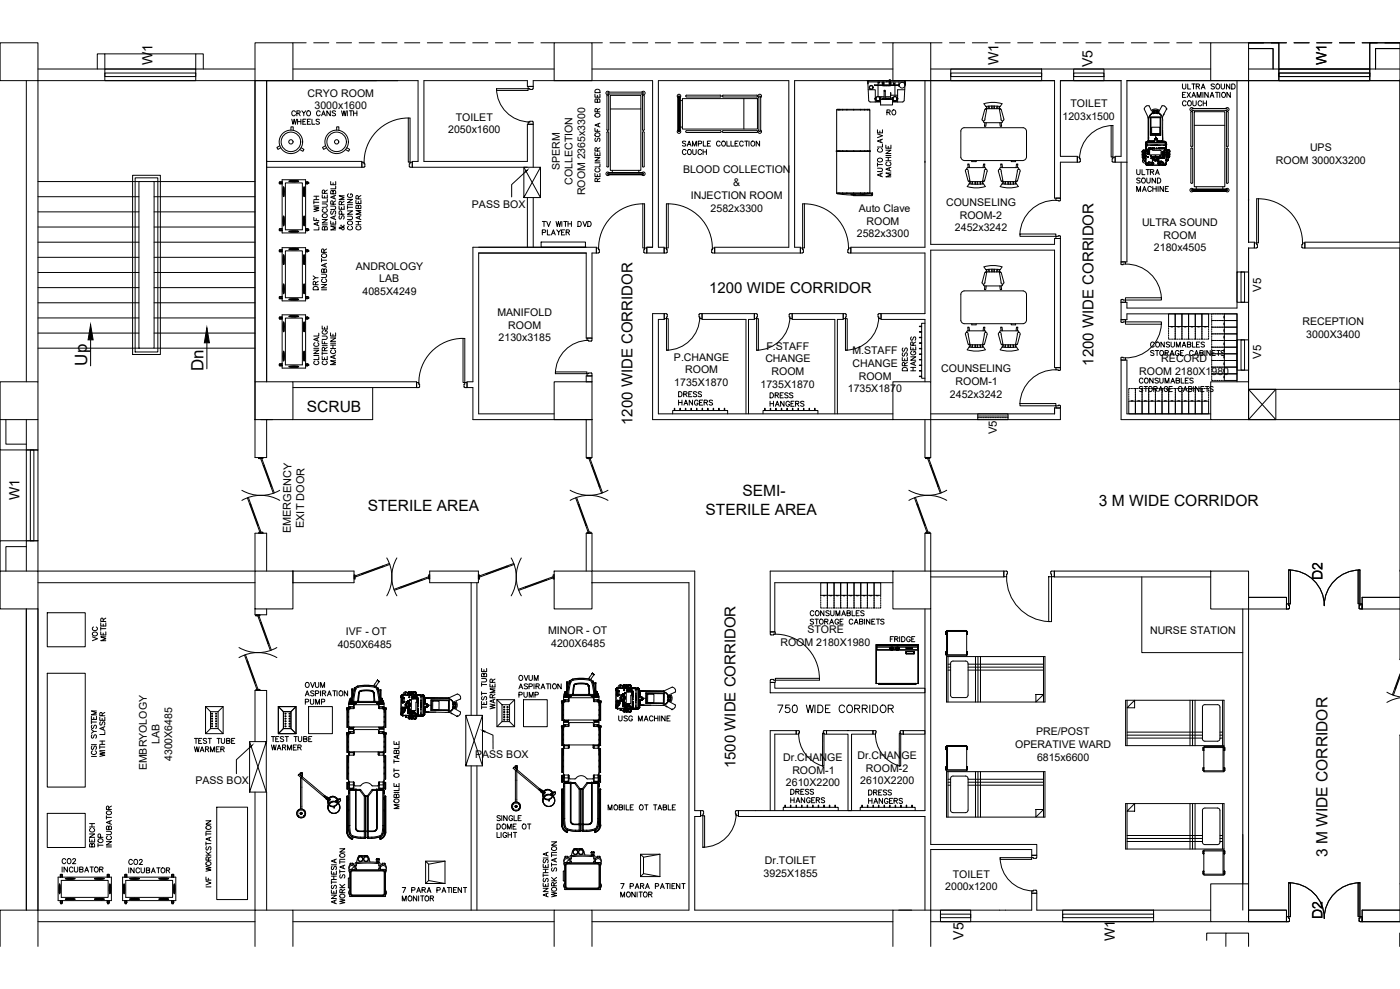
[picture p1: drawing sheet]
<svg xmlns="http://www.w3.org/2000/svg" width="841mm" height="594mm" viewBox="0 0 841 594" stroke-linecap="round" stroke-linejoin="round" font-family="sans-serif">
<defs><g id="words">
<g font-size="10.2">
<text x="52" y="220" transform="rotate(-90 52 220)">Up</text>
<text x="122" y="223" transform="rotate(-90 122 223)">Dn</text>
</g>
<g font-size="9.3">
<text x="184" y="247">SCRUB</text>
<text x="446" y="298">SEMI-</text>
<text x="660" y="304">3 M WIDE CORRIDOR</text>
<text x="221" y="307">STERILE AREA</text>
<text x="424" y="309">STERILE AREA</text>
<text x="797" y="515" transform="rotate(-90 797 515)">3 M WIDE CORRIDOR</text>
</g>
<g font-size="9">
<text x="426" y="176">1200 WIDE CORRIDOR</text>
<text x="657" y="220" transform="rotate(-90 657 220)">1200 WIDE CORRIDOR</text>
<text x="380" y="255" transform="rotate(-90 380 255)">1200 WIDE CORRIDOR</text>
<text x="442" y="461" transform="rotate(-90 442 461)">1500 WIDE CORRIDOR</text>
</g>
<g font-size="8.5">
<text x="92" y="39" transform="rotate(-90 92 39)">W1</text>
<text x="600" y="39" transform="rotate(-90 600 39)">W1</text>
<text x="656" y="40" transform="rotate(-90 656 40)">V5</text>
<text x="797" y="39" transform="rotate(-90 797 39)">W1</text>
<text x="12" y="300" transform="rotate(-90 12 300)">W1</text>
<text x="794" y="349" transform="rotate(-90 794 349)">D2</text>
<text x="794" y="552" transform="rotate(-90 794 552)">D2</text>
<text x="579" y="564" transform="rotate(-90 579 564)">V5</text>
<text x="670" y="566" transform="rotate(-90 670 566)">W1</text>
</g>
<text font-size="8.4" x="466" y="429">750 WIDE CORRIDOR</text>
<g font-size="6.8">
<text x="758" y="175" transform="rotate(-90 758 175)">V5</text>
<text x="758" y="216" transform="rotate(-90 758 216)">V5</text>
<text x="599" y="261" transform="rotate(-90 599 261)">V5</text>
</g>
<g font-size="6.6">
<text x="534" y="387">FRIDGE</text>
<text x="371" y="434">USG MACHINE</text>
<text x="241" y="487" transform="rotate(-90 241 487)">MOBILE OT TABLE</text>
<text x="364" y="488">MOBILE OT TABLE</text>
<text x="128" y="534" transform="rotate(-90 128 534)">IVF WORKSTATION</text>
</g>
<g font-size="6.5">
<text x="183" y="317" transform="rotate(-89 183 317)">EXIT DOOR</text>
<text x="175" y="320" transform="rotate(-89 175 320)">EMERGENCY</text>
</g>
<g font-size="6.4">
<text x="185" y="58">CRYO ROOM</text>
<text x="189" y="66">3000x1600</text>
<text x="643" y="64">TOILET</text>
<text x="638" y="72">1203x1500</text>
<text x="274" y="73">TOILET</text>
<text x="269" y="80">2050x1600</text>
<text x="787" y="91">UPS</text>
<text x="336" y="102" transform="rotate(-90 336 102)">SPERM</text>
<text x="766" y="98">ROOM 3000X3200</text>
<text x="410" y="104">BLOOD COLLECTION</text>
<text x="344" y="111" transform="rotate(-90 344 111)">COLLECTION</text>
<text x="440" y="112">&amp;</text>
<text x="352" y="117" transform="rotate(-90 352 117)">ROOM 2365x3300</text>
<text x="415" y="119">INJECTION ROOM</text>
<text x="283" y="125">PASS BOX</text>
<text x="568" y="124">COUNSELING</text>
<text x="427" y="127">2582x3300</text>
<text x="516" y="127">Auto Clave</text>
<text x="577" y="131">ROOM-2</text>
<text x="521" y="135">ROOM</text>
<text x="686" y="136">ULTRA SOUND</text>
<text x="515" y="143">2582x3300</text>
<text x="574" y="139">2452x3242</text>
<text x="699" y="143">ROOM</text>
<text x="693" y="151">2180x4505</text>
<text x="214" y="162">ANDROLOGY</text>
<text x="228" y="170">LAB</text>
<text x="218" y="177">4085X4249</text>
<text x="299" y="190">MANIFOLD</text>
<text x="305" y="198">ROOM</text>
<text x="782" y="195">RECEPTION</text>
<text x="785" y="203">3000X3400</text>
<text x="300" y="205">2130x3185</text>
<text x="460" y="210">F.STAFF</text>
<text x="512" y="213">M.STAFF</text>
<text x="405" y="217">P.CHANGE</text>
<text x="460" y="218">CHANGE</text>
<text x="512" y="220">CHANGE</text>
<text x="698" y="218">RECORD</text>
<text x="412" y="224">ROOM</text>
<text x="463" y="225">ROOM</text>
<text x="565" y="224">COUNSELING</text>
<text x="684" y="225">ROOM 2180X1980</text>
<text x="405" y="232">1735X1870</text>
<text x="457" y="233">1735X1870</text>
<text x="516" y="228">ROOM</text>
<text x="574" y="231">ROOM-1</text>
<text x="509" y="236">1735X1870</text>
<text x="571" y="239">2452x3242</text>
<text x="208" y="381">IVF - OT</text>
<text x="329" y="381">MINOR - OT</text>
<text x="485" y="380">STORE</text>
<text x="691" y="381">NURSE STATION</text>
<text x="203" y="389">4050X6485</text>
<text x="331" y="389">4200X6485</text>
<text x="469" y="388">ROOM 2180X1980</text>
<text x="622" y="442">PRE/POST</text>
<text x="96" y="447" transform="rotate(-90 96 447)">LAB</text>
<text x="610" y="449">OPERATIVE WARD</text>
<text x="285" y="456">PASS BOX</text>
<text x="515" y="456">Dr.CHANGE</text>
<text x="103" y="457" transform="rotate(-90 103 457)">4300X6485</text>
<text x="470" y="457">Dr.CHANGE</text>
<text x="623" y="457">6815x6600</text>
<text x="88" y="463" transform="rotate(-90 88 463)">EMBRYOLOGY</text>
<text x="476" y="465">ROOM-1</text>
<text x="520" y="464">ROOM-2</text>
<text x="117" y="471">PASS BOX</text>
<text x="472" y="472">2610X2200</text>
<text x="517" y="471">2610X2200</text>
<text x="459" y="519">Dr.TOILET</text>
<text x="459" y="527">3925X1855</text>
<text x="572" y="527">TOILET</text>
<text x="568" y="535">2000x1200</text>
</g>
<g font-size="6.2">
<text x="532" y="70">RO</text>
<text x="362" y="110" transform="rotate(-90 362 110)">RECLINER SOFA OR BED</text>
</g>
</g></defs>
<!-- layer: WALL -->
<g fill="none" stroke="#000" stroke-width=".6">
<path d="M750 29h15v12M750 26h18v15M841 29h-15v12M841 26h-18v15M16 48v181M23 41h130M176 41h157M239 48h-86v227h7v-23M356 41h180M556 48v101h-45v3h45v36h-27v4h27v37M559 48v99h75v-4h3v78h-3v-71h-75v79M559 41h168"/>
<path d="M677 48h164v181v-80h-57v-4h57v-97h-91M677 48h50M677 48v109h-4v-60M743 48v137h-66v-3h-4v10h4v-3h66v40M750 48v97v-97M750 41h91M160 97h57v3h-57M556 97h.1M677 97h-7v-3h3v-46h-36v46h10v3h-10v22h-3v-71h-157v101h4v3h-52v-3h45v-101h-78v101h3v3h-10v-3h3v-101h-72v4h-3v-4h-62v49h62v-22h3v25M317 100h-69v-3h3v-49h-91v181M317 119v30M320 119v30"/>
<path d="M750 145h4v4h-4v80M448 192h-26v-4h31v4h-3M502 192h-26v-4h31v4h-4M23 229v-181h130v181M176 229h74v4h-74M352 226h4v3h-4zM0 252v18h16v-18M4 252v15h12M23 252v18M157 252h7M333 249h-45v-97h64v51h4v-51h2v-3h-74v80h-3v4h3v19h72v23h-4v-23M536 249h-140v-57h3v-4h-7v64h144"/>
<path d="M559 249h75M634 249v-4v4M634 245h3v7h-78v23h-3v-23M727 249h-50v-33h-4v36h54M841 252v91M0 270v55M16 328h-12v15M23 325v18h130v-23h7v23M0 343v-18h16v18M23 350h130M176 343h37v7h-37zM258 343h29v7h-29z"/>
<path d="M283 350v80M286 350v80M352 343v-23h4v23h61v144h4v3h-4v57h119M356 350h58v197h-58M463 343h73M465 350h71M556 343v-23h3v23h44v4h-44M727 343h-94v4h94M750 359h23v7h-23v188h23v-7h-23M841 359h-23v7h23v30M16 366v181M23 366v181h130v-71"/>
<path d="M153 366v3h7v-3M556 366v121h-112v3h112v57M559 366v141h64v7h-3v-4h-61v37h61v-10h3v10h104M747 366v181M153 445v-30h7v30M841 442v89M160 476v71M283 460v87M286 460v87M23 554h130M176 547h157M176 554h157"/>
<path d="M356 554h180M540 547h8M559 554h168M841 547h-23v7h23"/>
</g>
<!-- layer: DOOR -->
<g fill="none" stroke="#000" stroke-width=".6">
<path d="M298 53h19v1h-19zM298 53a20 20 0 0 0 20 20M317 52h3v1v1l-3-1zM245 71a27 27 0 0 0-26 27M245 71h1v26h-1zM317 73h3v2h-3zM667 75h2v19h-2zM669 75a20 20 0 0 0-20 20M219 100h-2v-3h2v3M246 97h2v3h-2zM649 97h.1M649 97v-3h-2v3h2"/>
<path d="M669 97l-1-2h1v-1h1v3h-1M219 100h.1M634 119h3v1h-3zM755 119h1v27h-1zM756 119a27 27 0 0 1 26 28M386 122a27 27 0 0 0-26 28M386 122h1v27h-1zM400 122h1v27h-1zM401 122a27 27 0 0 1 27 28M482 122h1v27h-1zM483 122a27 27 0 0 1 27 28M634 120a21 21 0 0 0-21 21"/>
<path d="M360 152h.1M360 152v-3h-2v3h2M387 152v-3h2v3h-2M387 152h.1M401 152h-1M401 152h.1M401 152l-1-3h-1v3h1M428 152v-3h1v3h-1M428 152h.1M483 152h-1M483 152h.1M483 152l-1-3h-1v3h1"/>
<path d="M510 152l-1-2h1v-1h1v3h-1M613 141h21v1h-21zM634 142h3v1h-3zM673 157h3v2h-2zM676 159a21 21 0 0 1 22 20M755 148v1M755 149v-3h-1v3h1M782 149l1-3h1v3h-1M782 148v1M674 180l-1 2h3v-2h-2M676 179h22v1h-22zM399 188l2 1-1 2h-1z"/>
<path d="M400 191h1v19h-1zM401 189h.1M420 189h.1M420 189l2-1v3h-2zM420 190a20 20 0 0 1-20 20M455 191h1v19h-1zM455 188h-2v3h2v-2l-1-1M474 189l2-1v3h-1zM475 190a20 20 0 0 1-21 20M508 191h1v19h-1zM508 188h-1v3h1v-2v-1M528 189l1-1v3h-1z"/>
<path d="M528 190a20 20 0 0 1-20 20M673 192h3v1l-2 1zM676 193h22v2h-22zM698 195a21 21 0 0 1-22 20M278 203a27 27 0 0 0-26 28M278 203h1v27h-1zM353 203h3v1l-1 1-2-1zM354 204a20 20 0 0 0-20 20M673 215h3v1h-3zM250 230h2v1v2h-2zM252 232h.1M279 232h.1"/>
<path d="M279 230h2v3h-2zM334 223h19v1h-19zM353 224h2l1 2h-3zM355 224h.1M634 222a21 21 0 0 0-21 20M634 221h3v1h-3zM613 242h21v2h-21zM634 244l3-1v2h-3zM155 275h3h-3zM158 280l5 12M159 279l-1 1M353 275h2h-2z"/>
<path d="M356 280l4 12M356 279l-1 1M556 275h3h-3zM559 280l5 12M559 279v1M145 295a23 23 0 0 0 23 0M149 299l8 21h-1l-7-21M163 292h.1M165 296l-8-21v1l7 20M342 294a23 23 0 0 0 23 0M346 299l8 21h-1l-7-21M360 292h.1"/>
<path d="M362 296l-8-21v1l7 20M546 294a23 23 0 0 0 23 0M550 299l7 21-8-21M564 292h-1M565 296l-7-21-1 1 8 20M145 301a23 23 0 0 1 23 0M150 303l5 13M151 303h-1M155 315v1M155 320h3h-3zM342 301a23 23 0 0 1 23 0M348 303l4 13"/>
<path d="M348 303h-1M352 315v1M353 320h2h-2zM546 301a23 23 0 0 1 23 0M551 303l5 13M551 303h.1M556 315l-1 1M556 320h3h-3zM230 340v1M232 335a23 23 0 0 1 0 23M234 338l-21 8v1l21-8M238 335a23 23 0 0 0 0 23"/>
<path d="M305 340v1M307 335a23 23 0 0 1 0 23M309 338l-21 8v1l21-8M313 335a23 23 0 0 0 0 23M213 345v3zM217 345h.1M230 340l-13 5M237 354l20-8 1 1-21 8M241 353h.1M253 348v1M253 348l-12 5M257 345h1v3h-1z"/>
<path d="M287 345h1v3h-1zM292 345h.1M305 340l-13 5M311 354l21-8v1l-20 8M316 353h.1M328 348v1M328 348l-12 5M332 345h1v3h-1zM605 343h.1M605 343h-2v3h2v-2M605 346a26 26 0 0 0 25 27M630 346h2v27h-2z"/>
<path d="M631 343h2v3h-1l-1-2M774 342a21 21 0 0 1 22 22 21 21 0 0 1 21-22M774 342h1v21h-1zM816 342h1v21h-1zM154 369h2v1h-2zM157 374l4 13M157 374h-1M463 380h3v1h-3zM775 365l-1 1M775 365h.1M775 365l-1-2h-1v3h1M817 366l-1-2h1v-1h1v3h-1"/>
<path d="M144 389a23 23 0 0 0 22 0M144 395a23 23 0 0 1 22 0M147 393l8 21h-1l-7-20M149 398l4 12M149 397l-1 1M162 386l-1 1M163 391l-8-21 7 21M463 381h.1M465 381a27 27 0 0 1 27 26M154 410h-1M154 414h2v1h-2zM463 408l3 1v1h-3z"/>
<path d="M463 408h.1M466 407h26v2h-26zM833 416l8 3M838 413h1M841 419l-8 3M841 407l-4 11M841 405l-5 12M841 406l-3 7M480 439h-2v2h2v-2M495 439h2v2h-2v-2M526 439h-2v2h2v-2M541 439h2v2h-2v-2"/>
<path d="M494 440h1v20h-1zM540 440h1v20h-1zM421 487h2l-1 3h-1zM422 490h1v19h-1zM423 487h.1M442 487h.1M442 487h2v3h-2zM442 489a20 20 0 0 1-20 20M601 515a20 20 0 0 0 20 20M601 515h19v1h-19zM620 514h3v1l-2 1-1-1zM622 516h.1"/>
<path d="M620 535h2l1 2h-3zM622 535h.1M774 530a21 21 0 0 1 22 22 21 21 0 0 1 21-22M774 530h1v21h-1zM816 530h1v21h-1zM773 551h1v1h1l-1 2h-1zM775 553h.1M817 551h1v3l-2-1z"/>
</g>
<!-- layer: WALL -->
<g fill="#000" stroke="#000" stroke-width=".6">
<circle cx="750" cy="120" r=".1"/>
<circle cx="176" cy="343" r=".1"/>
<circle cx="176" cy="350" r=".1"/>
<circle cx="356" cy="350" r=".1"/>
</g>
<!-- layer: Staircase -->
<g fill="none" stroke="#000" stroke-width=".6">
<path d="M23 118h60M23 109h60M93 118h60M93 109h60M23 136h60M23 127h60M93 136h60M93 127h60M23 155h60M23 145h60M93 155h60M93 145h60"/>
<path d="M23 173h60M23 164h60M93 173h60M93 164h60M23 191h60M23 182h60M93 191h60M93 182h60M23 209h60M23 200h60M54 204v16M93 209h60"/>
<path d="M93 200h60M124 206v16M750 234l16 18M766 234l-16 18"/>
</g>
<!-- layer: FUR -->
<path d="M750 234h16v18h-16zM750 234h91v18h-91z" fill="none" stroke="#000" stroke-width=".6"/>
<!-- layer: WIN -->
<path d="M316 103l1-1-1 1zM290 439h1v1zM150 448h1v1z" fill="#000" stroke="#000" stroke-width=".6"/>
<path d="M315 100l10 19M316 103l-9 8v7M325 100l-10 19h10v-19h-10v19M280 430l10 30M290 430l-10 30h10v-30h-10v30M291 439l5 3v8M150 445l10 31M150 449l-8 7v9M160 445l-10 31h10v-31h-10v31" fill="none" stroke="#000" stroke-width=".6"/>
<!-- layer: furniture -->
<g fill="none" stroke="#000" stroke-width=".6">
<path d="M591 73v1M591 62l1 2h2M591 62l6-1 5 1M591 74h11M592 74l-1 2h1v-2M592 66h1l-1 6a.9 .9 0 0 1-1 1 .9 .9 0 0 1-1-1zM592 66h9M592 64l1 1M593 64v1M594 64v1M596 64v1M597 64v1"/>
<path d="M599 64v1M600 66h1l2 6a.9 .9 0 0 1-1 1 .9 .9 0 0 1-1-1zM600 64v1M601 74v2h1l-1-2M601 64l-1 1M602 62l-1 2h-7M602 73v1M615 77h1l1 2v15l-1 2h-1M615 77h-36h-1l-1 2v15l2 2h36M584 96v1h2v-1M607 96v1h3v-1M580 102a.9 .9 0 0 1 1 0 .9 .9 0 0 1 1 1l1 6h-1l-2-6z"/>
<path d="M582 101l-1-2h1v2M582 109h9M583 109l-1 1M583 109v2M584 109v2M586 109v2M587 109v2M589 109v2M589 111l2-1 1 2M589 111l-7-1-1 2 6 1 5-1M590 109v2M590 109l1 1"/>
<path d="M591 101v-2h1l-1 2M592 102a.9 .9 0 0 1 1 0 .9 .9 0 0 1 0 1l-2 6h-1zM592 102v-1h-11v1M600 102a.9 .9 0 0 1 1 0 .9 .9 0 0 1 0 1l2 6h-2l-1-6zM601 101v1M601 101h10l1 1M601 101v-2h1v2M602 109h9M603 109l-1 1M603 109v2M604 109v2M605 109v2"/>
<path d="M606 109v2M607 109v2M608 109l1 2M609 111l2-1 1 2M609 111l-7-1-1 2 6 1 5-1M609 109v2M610 109v2M610 109v1M610 101l1-2v2M611 102a.9 .9 0 0 1 1 0 .9 .9 0 0 1 1 1l-2 6h-1zM591 171v1h11M591 160l1 2h2"/>
<path d="M591 160l6-1 5 1M592 172l-1 2h1v-2M592 164h1l-1 6a.9 .9 0 0 1-1 1 .9 .9 0 0 1-1-1zM592 164h9M592 162l1 1M593 162v1M594 162v1M596 162v1M597 162v1M599 162v1M600 164h1l2 6a.9 .9 0 0 1-1 1 .9 .9 0 0 1-1-1zM600 162v1"/>
<path d="M601 172v2h1l-1-2M601 162l-1 1M602 160l-1 2h-7M602 171v1M615 175h1l1 2v16M615 175h-36l-2 2v16M556 194h-2v33h2M577 192l1 2h1h36M580 200a.9 .9 0 0 1 1 0 .9 .9 0 0 1 1 1l1 6h-1l-2-6zM581 199v1M581 199h11M582 199l-1-2h1v2"/>
<path d="M584 194v1h2v-1M591 199v-2h1l-1 2M592 199v1M592 200a.9 .9 0 0 1 1 0 .9 .9 0 0 1 0 1l-2 6h-1zM600 200a.9 .9 0 0 1 1 0 .9 .9 0 0 1 0 1l2 6h-2l-1-6zM601 199v1M601 199h10M601 199v-2h1v2M607 194v1h3v-1M610 199l1-2v2M611 199l1 1M611 200a.9 .9 0 0 1 1 0 .9 .9 0 0 1 1 1l-2 6h-1z"/>
<path d="M617 192l-1 2h-1M702 196h24v-7h-4v7M702 196v-7h4v7M702 196h.1M702 197h.1M702 198v1M702 199v1M703 196h1M706 196v-7h4v7M706 196h.1M706 197h.1M706 198v1"/>
<path d="M706 199v1M706 200v1M707 196h2M710 197h.1M710 198v1M710 199v1M710 200v1M710 196v-7h4v7M710 196h.1M711 196h2M714 196v-7h4v7M714 196h.1"/>
<path d="M714 197h.1M714 198v1M714 199v1M714 200v1M716 196h1M718 196v-7h4v7M718 196h.1M718 197h.1M718 198v1M718 199v1M718 200v1M719 196h2"/>
<path d="M722 196h.1M722 197h.1M722 198v1M722 199v1M722 200v1M724 196h1M726 197h.1M726 198h.1M726 199h.1M726 200h.1M728 192v1h1M728 196v1h1"/>
<path d="M728 200v1h1M728 190h.1M728 191h.1M728 194h.1M728 195h.1M728 198h.1M728 199h.1M728 189h.1M728 193h.1M728 197h.1M729 189h.1M729 193h1"/>
<path d="M729 197h1M730 189h.1M730 193h1M730 197h1M731 189h1M731 193h1M731 197h1M732 189h1M732 193h1M732 197h1M733 189h1M733 193h1"/>
<path d="M733 197h1M734 189h1M734 193h1M734 197h1M735 189h.1M735 193h.1M735 197h.1M735 189h8v4h-8M735 190v1M735 193h8v4h-8M735 194v1M735 197h8v4h-8"/>
<path d="M735 198v1M735 189v40h8v-4h-8M582 207h9M583 207l-1 1M583 207v2M584 207v2M586 207v2M587 207v2M589 207v2M589 209l2-1 1 2M589 209l-7-1-1 2 6 1 5-1M590 207v2"/>
<path d="M590 207l1 1M602 207h9M603 207l-1 1M603 207v2M604 207v2M605 207v2M606 207v2M607 207v2M608 207l1 2M609 209l2-1 1 2M609 209l-7-1-1 2 6 1 5-1M609 207v2"/>
<path d="M610 207v2M610 207v1M702 203l1 1M702 200v1M702 201v1M702 202v1M703 204h1M704 204h1M706 203l1 1M706 203v1h-1M706 201v1M706 202v1"/>
<path d="M707 204h1M708 204h1M710 203v1h-1M710 201v1M710 202v1M710 203l1 1M711 204h1M712 204h1M714 203v1h-1M714 203l1 1M714 201v1M714 202v1"/>
<path d="M715 204h1M716 204h1M718 203v1h-1M718 203l1 1M718 201v1M718 202v1M719 204h1M720 204h1M722 203v1h-1M722 203l1 1M722 201v1M722 202v1"/>
<path d="M723 204h1M724 204h1M726 203v1h-1M726 201h.1M726 202v1M728 204v1h1M728 208v1h1M728 212v1h1M728 216v1h1M728 220v1h1M728 202h.1M728 203h.1"/>
<path d="M728 206h.1M728 207h.1M728 210h.1M728 211h.1M728 214h.1M728 215h.1M728 218h.1M728 219h.1M728 201h.1M728 205h.1M728 209h.1M728 213h.1"/>
<path d="M728 217h.1M729 201h1M729 205h1M729 209h1M729 213h1M729 217h1M730 201h1M730 205h1M730 209h1M730 213h1M730 217h1M731 201h1"/>
<path d="M731 205h1M731 209h1M731 213h1M731 217h1M732 201h1M732 205h1M732 209h1M732 213h1M732 217h1M733 201h1M733 205h1M733 209h1"/>
<path d="M733 213h1M733 217h1M734 201h1M734 205h1M734 209h1M734 213h1M734 217h1M735 201h.1M735 205h.1M735 209h.1M735 213h.1M735 217h.1"/>
<path d="M735 201h8v4h-8M735 202v1M735 205h8v4h-8M735 206v1M735 209h8v4h-8M735 210v1M735 213h8v4h-8M735 214v1M735 217h8v4h-8M735 218v1M224 233v19h-48M678 235h.1"/>
<path d="M678 236h.1M678 237h.1M678 238h.1M678 239h.1M678 240h.1M679 233h-1v1M679 233h1M680 233h1M681 233l1 1M682 234v1M682 235v1M682 236v1"/>
<path d="M682 238h.1M682 239h.1M682 240h.1M683 233h-1v1M683 233h1M684 233h1M685 233l1 1M686 234v1M686 235v1M686 236v1M686 238h.1M686 239h.1"/>
<path d="M686 240h.1M687 233h-1v1M687 233h1M688 233h1M689 233l1 1M690 234v1M690 235v1M690 236v1M690 238h.1M690 239h.1M690 240h.1M691 233h-1v1"/>
<path d="M691 233h1M692 233h1M693 233l1 1M694 234v1M694 235v1M694 236v1M694 238h.1M694 239h.1M694 240h.1M695 233h-1v1M695 233h1M696 233h1"/>
<path d="M697 233l1 1M698 234v1M698 235v1M698 236v1M698 238h.1M698 239h.1M698 240h.1M699 233h-1v1M699 233h1M700 233h1M701 233l1 1M702 234v1"/>
<path d="M702 235v1M702 236v1M702 238h.1M702 239h.1M702 240h.1M703 233h-1v1M703 233h1M704 233h1M705 233l1 1M706 234v1M706 235v1M706 236v1"/>
<path d="M706 238h.1M706 239h.1M706 240h.1M707 233h-1v1M707 233h1M708 233h1M709 233l1 1M710 234v1M710 235v1M710 236v1M710 238h.1M710 239h.1"/>
<path d="M710 240h.1M711 233h-1v1M711 233h1M712 233h1M713 233l1 1M714 234v1M714 235v1M714 236v1M714 238h.1M714 239h.1M714 240h.1M715 233h-1v1"/>
<path d="M715 233h1M716 233h1M717 233l1 1M718 234v1M718 235v1M718 236v1M718 238h.1M718 239h.1M718 240h.1M719 233h-1v1M719 233h1M720 233h1"/>
<path d="M721 233l1 1M722 234v1M722 235v1M722 236v1M722 238h.1M722 239h.1M722 240h.1M723 233h-1v1M723 233h1M724 233h1M725 233l1 1M726 234v1"/>
<path d="M726 235v1M726 236v1M726 238h.1M726 239h.1M726 240h.1M728 224v1h1M728 228v1h1M728 222h.1M728 223h.1M728 226h.1M728 227h.1M728 221h.1"/>
<path d="M728 225h.1M729 221h1M729 225h1M729 229h1M730 221h1M730 225h1M730 229h1M731 221h1M731 225h1M731 229h1M732 221h1M732 225h1"/>
<path d="M732 229h1M733 221h1M733 225h1M733 229h1M734 221h1M734 225h1M734 229h1M735 221h.1M735 225h.1M735 221h8v4h-8M735 222v1M735 226v1"/>
<path d="M404 249v-2h33v2M458 249v-2h33v2M680 241h1M682 241v8h-4v-8h48M682 241v8h4v-8M682 241h.1M684 241h1M686 241v8h4v-8M686 241h.1M688 241h1M690 241v8h4v-8M690 241h.1"/>
<path d="M692 241h1M694 241v8h4v-8M694 241h.1M696 241h1M698 241v8h4v-8M698 241h.1M700 241h1M702 241v8h4v-8M702 241h.1M704 241h1M706 241v8h4v-8M706 241h.1"/>
<path d="M708 241h1M710 241v8h4v-8M710 241h.1M712 241h1M714 241v8h4v-8M714 241h.1M716 241h1M718 241v8h4v-8M718 241h.1M720 241h1M722 241v8h4v-8M722 241h.1"/>
<path d="M724 241h1M726 241h.1M493 358h36v-8h-4v8M493 358v-8h4v8M493 358h.1M493 358v1M493 360h.1M495 358h1M497 358v-8h4v8M497 358h.1M497 358v1M497 359v1"/>
<path d="M499 358h1M501 358v-8h4v8M501 358h.1M501 358v1M501 359v1M502 358h2M505 358v-8h4v8M505 358h.1M505 358v1M505 359v1M507 358h1M509 358v-8h4v8"/>
<path d="M509 358h.1M509 358v1M509 359v1M510 358h2M513 358v1M513 359v1M513 358v-8h4v8M513 358h.1M515 358h1M517 358v-8h4v8M517 358h.1M517 358v1"/>
<path d="M517 359v1M519 358h1M521 358v-8h4v8M521 358h.1M521 358v1M521 359v1M523 358h1M525 358h.1M525 358v1M525 359v1M527 358h1M529 358v1"/>
<path d="M529 359v1M686 347v45h61M493 365h1M493 361h.1M493 362h.1M493 363h.1M493 364h.1M494 365h1M495 365h1M497 365h1M497 365h-1M497 360v1"/>
<path d="M497 361v1M497 362v1M497 363v1M498 365h1M499 365h1M501 365h-1M501 365h1M501 360v1M501 361v1M501 362v1M501 363v1M502 365h1"/>
<path d="M503 365h1M505 365h1M505 365h-1M505 360v1M505 361v1M505 362v1M505 363v1M506 365h1M507 365h1M509 365h1M509 365h-1M509 360v1"/>
<path d="M509 361v1M509 362v1M509 363v1M510 365h1M511 365h1M513 365h-1M513 360v1M513 361v1M513 362v1M513 363v1M513 365h1M514 365h1"/>
<path d="M515 365h1M517 365h-1M517 365h1M517 360v1M517 361v1M517 362v1M517 363v1M518 365h1M519 365h1M521 365h-1M521 365h1M521 360v1"/>
<path d="M521 361v1M521 362v1M521 363v1M522 365h1M523 365h1M525 365h-1M525 365h1M525 360v1M525 361v1M525 362v1M525 363v1M526 365h1"/>
<path d="M527 365h1M529 365h-1M529 360v1M529 361v1M529 362v1M529 363v1M568 379v2M568 379h1M568 380h1M569 379h12v15h-12zM581 380h.1M581 379v2"/>
<path d="M581 379h-12v14h12M568 391v2M568 393h1M568 392h1M568 381h1M569 392h.1M569 381h.1M569 394h59v28h-59zM569 392l-1 1M569 394v28M569 399h2M573 397l-2 1v1v19l2 1h7l1-1h1v-19l-1-2h-1"/>
<path d="M573 397h7M581 392h.1M581 381h.1M581 392v1M581 393h.1M581 391v2M582 399h45M586 394v28M587 394v28M589 394v28M627 394v28M569 401h2"/>
<path d="M569 403h2M582 401h45M582 403h45M622 417h5l-5 5zM676 421h59v27h-59zM677 425l5-4v4zM677 421v27M677 440h45M715 421v27M716 421v27M718 421v27M724 423l-2 1v20l1 1h1h7l2-1v-19l-1-1-1-1"/>
<path d="M724 423h7M733 440h1M734 421v27M480 440a20 20 0 0 0 14 20M526 440a20 20 0 0 0 14 20M568 448v2M568 449h1M568 450h1M568 448h1M569 448h12v15h-12zM581 449h.1M581 450h.1"/>
<path d="M581 448v2M581 448h-12v14h12M677 443h45M677 442h45M723 449v2M723 449h12v14h-12M723 451h.1M723 450h.1M723 449h.1M723 448h12v16h-12zM733 443h1M733 442h1"/>
<path d="M735 449h1M735 451h1M735 450h1M736 449v2M568 461v1M568 462h1M568 461h1M569 462h.1M569 464h59v27h-59zM569 464v27M569 468h2M569 470h2"/>
<path d="M569 472h2M571 467l1-1h8l1 1 1 20-2 1h-7l-2-1zM581 462h.1M581 461h.1M581 461v1M582 468h45M582 470h45M582 472h45M586 464v27M587 464v27M589 464v27M627 464v27"/>
<path d="M723 461v2M723 463h.1M723 462h.1M723 461h.1M735 463h.1M735 463h1M735 462h1M735 461h1M736 461v2M471 487v-2h33v2M517 487v-2h33v2M622 486h5l-5 5z"/>
<path d="M676 483h59v27h-59zM677 483v27M682 483v4h-5zM715 483v27M716 483v27M718 483v27M723 486l8-1 2 1v20l-1 1h-8l-2-1v-19zM734 483v27M677 505h45M677 504h45M677 502h45M723 511v2"/>
<path d="M723 513v-2h12v14h-12M723 513h.1M723 512h.1M723 511h.1M723 511h12v15h-12zM733 505h1M733 504h1M733 502h1M735 511h.1M735 511l1 2M735 513h1M735 512h1"/>
<path d="M735 511h1M736 511v2M723 523v2M723 525h.1M723 524h.1M723 523h.1M735 525h1M735 524h1M735 523h1M736 523v2"/>
</g>
<!-- layer: Chajja -->
<g fill="none" stroke="#000" stroke-width=".6">
<path d="M63 32h55M176 26h8M188 26h10M202 26h9M216 26h9M229 26h9M243 26h9M257 26h9M270 26h9M284 26h9M298 26h9M311 26h9"/>
<path d="M325 26h8M356 26h6M366 26h10M380 26h9M394 26h9M407 26h9M421 26h9M435 26h9M448 26h9M462 26h9M476 26h9M489 26h9"/>
<path d="M503 26h9M517 26h9M530 26h6M559 26h7M570 26h10M584 26h9M598 26h9M611 26h9M625 26h9M639 26h9M652 26h9M666 26h9"/>
<path d="M680 26h9M693 26h9M707 26h9M721 26h6M750 26h9M764 26h9M777 26h9M791 26h9M805 26h9M818 26h9M832 26h9M58 41v-9h5v9"/>
<path d="M118 41v-9h4v9M736 561h-11v4"/>
</g>
<!-- layer: Window -->
<g fill="none" stroke="#000" stroke-width=".6">
<path d="M63 44h55v2h-55zM63 41h55v7h-55zM571 41h55v7h-55zM571 44h55v2h-55zM645 41h18v7h-18zM645 44h18v2h-18zM768 44h55v2h-55zM768 41h55v7h-55zM743 163h7v19h-7zM746 163h2v19h-2zM743 204h7v18h-7zM746 204h2v18h-2z"/>
<path d="M587 249h19v3h-19zM587 251h1M587 250h1M588 251h1M588 250h1M589 251h1M589 250h1M590 251h1M590 250h1M592 251h.1M592 250h.1M593 251h.1"/>
<path d="M593 250h.1M594 251h.1M594 250h.1M595 251h.1M595 250h.1M596 251h.1M596 250h.1M597 251h.1M597 250h.1M598 251h.1M598 250h.1M599 251h.1"/>
<path d="M599 250h.1M600 251h.1M600 250h.1M601 251h.1M601 250h.1M602 251h.1M602 250h.1M603 251h.1M603 250h.1M604 251h.1M604 250h.1M605 251h1"/>
<path d="M605 250h1M16 270h7v55h-7zM18 270h2v55h-2zM565 547h18v7h-18zM565 549h18v2h-18zM638 547h55v7h-55zM638 549h55v2h-55z"/>
</g>
<!-- layer: Staircase -->
<path d="M54 195l2 9h-3zM124 197l2 9h-3z" fill="#000" stroke="#000" stroke-width=".6"/>
<!-- layer: walls -->
<path d="M16 270h7M16 325h7M463 343v37h2v-30M463 410h2v3h91v3h-93zM497 439h27v2h-12v46h-3v-46h-12zM543 439h13v2h-13zM463 487v-48h15v2h-13v46" fill="none" stroke="#000" stroke-width=".6"/>
<!-- layer: Railing -->
<path d="M80 105h16v108h-16zM81 107h14v104h-14z" fill="none" stroke="#000" stroke-width=".6"/>
<!-- layer: BLOCK HACTH -->
<path d="M83 109h10v100h-10z" fill="none" stroke="#000" stroke-width=".6"/>
<!-- layer: COL -->
<g fill="none" stroke="#000" stroke-width=".6">
<path d="M0 26h23v22h-23zM153 26h23v22h-23zM333 26h23v22h-23zM536 26h23v22h-23zM727 26h23v22h-23zM841 26v22M841 48h.1M0 229h23v23h-23zM153 229h23v23h-23zM333 229h23v23h-23zM536 229h23v23h-23zM727 229h23v23h-23z"/>
<path d="M841 229v23M0 343h23v23h-23zM153 343h23v23h-23zM333 343h23v23h-23zM536 343h23v23h-23zM727 343h23v23h-23zM727 531h23v23h-23zM0 569v-22h23v22M153 569v-22h23v22M333 569v-22h23v22M536 569v-22h23v22M736 569v-8h14v8"/>
<path d="M841 561v8"/>
</g>
<!-- layer: D.F -->
<path d="M841 343h.1M841 343v23M841 531v23M841 561v8" fill="none" stroke="#000" stroke-width=".6"/>
<!-- layer: P-Wall -->
<path d="M448 192v57M450 192v57M502 192v57M503 192v57" fill="none" stroke="#000" stroke-width=".6"/>
<!-- layer: medical equipment -->
<g fill="none" stroke="#000" stroke-width=".6">
<path d="M365 57l1 1v20h-1zM365 56l21-1v1h-20zM366 55a1.1 1.1 0 0 0-2 0 1.1 1.1 0 0 0 0 2 1.1 1.1 0 0 0 2-1M367 57h18v45h-18zM386 55a1.1 1.1 0 0 1 1 0 1.1 1.1 0 0 1 0 2 1.1 1.1 0 0 1-1-1M386 57l1 1v20h-1zM407 59a1.1 1.1 0 0 1 0-2 1.1 1.1 0 0 1 2 0 1.1 1.1 0 0 1-1 2M407 58h1M407 58v21v-21M408 58v21v-21M410 59h45v19h-45zM433 57v1"/>
<path d="M433 57h-21v1h21M434 57h21v1h-21zM447 59v19M456 59a1.1 1.1 0 0 1 0-2 1.1 1.1 0 0 1 1 0 1.1 1.1 0 0 1 0 2M521 50l1 11h1h6M521 49v1M521 49h23M521 48v1M522 54h4v5M526 59h.1M526 59v2M526 60h.1"/>
<path d="M526 59v1M526 58v1M526 60l1 1M527 51v7h4M527 49v2M527 58l-1 1M528 50h.1M528 49h.1M528 58l1 1M528 49h-1M529 59h.1M529 60h.1"/>
<path d="M529 60l-1 1M529 59v1M529 60v3h7v-3M529 60h7M529 58v2M530 50v1h1v-1M530 59h1M530 51h1M531 59h.1M531 59l-1 1M531 59v-5h1v5M531 59v1"/>
<path d="M532 51h.1M532 59v1M532 58h3M532 59h.1M533 60h1M533 59h.1M533 51h1M534 60h1M534 59h1M534 51h1M534 50l1 1v-1M536 59v1"/>
<path d="M536 59h.1M536 60h.1M536 58v1M536 60l1 1M536 59a1.5 1.5 0 0 1 3 0M537 49v1h1M537 51h.1M537 50h.1M538 49v2M538 51v6M539 59h.1M539 60h.1"/>
<path d="M539 60l-1 1M539 58v1M539 59v1M539 57h-4v-1v3h1M540 51h-15h15M540 49v2M540 51v1M543 48v1M544 54h-5v7M544 51a1.7 1.7 0 0 0-3-1 1.7 1.7 0 0 0 0 3 1.8 1.8 0 0 0 3-2l-1 10h-7M544 48v3v-2M175 78v-2h1v2"/>
<path d="M202 78v-2h2v2M365 79l1 1v20h-1zM367 65h18M386 79l1 1v20h-1zM407 78a1.1 1.1 0 0 0 0 2 1.1 1.1 0 0 0 2 0 1.1 1.1 0 0 0-1-2M407 78l1 1v-1M408 76h2M409 60h1M433 79v1M433 79h-21v1h21M434 79h21v1h-21zM456 78a1.1 1.1 0 0 0 0 2 1.1 1.1 0 0 0 1 0 1.1 1.1 0 0 0 0-2"/>
<path d="M456 78v1l1-1M456 79v-21h1v21M503 66h20v25M503 66v25M503 66h.1M504 66h.1M505 66h.1M506 66h.1M509 66h.1M513 66h.1M517 66h.1M519 66h.1"/>
<path d="M520 66h.1M521 66h.1M522 66h.1M522 66h1M522 66h-19M527 61h.1M528 61h-1M528 61h.1M537 61h.1M538 61h.1M538 61h-1M687 65h.1"/>
<path d="M690 71v14zM690 71v14M690 71h.1M690 79v4M690 70v1M690 64h.1M690 70h.1M691 69l-1 1M691 71h6v10h-6zM692 68l-1 1M692 76h5v4h-5zM692 68l-2 2"/>
<path d="M692 67h.1M692 67h1M692 68h.1M693 67h.1M693 68h-1M693 68h3M693 68h.1M693 68h2M693 68h1M693 66l-1 1M693 66h.1M693 67h2"/>
<path d="M693 67l1 1M694 67l-1 1M694 68h.1M694 68h1M694 66h-1M695 66l1 1M695 66l-1 1M695 66l-3 1M695 68h1M695 67v-1l1 1M695 67h1M695 67v1"/>
<path d="M696 68h.1M696 67h.1M696 68h1M696 68l1 1M697 68v1M697 68h.1M697 69h.1M697 70h-6v11M697 70v11M697 69l1 2M698 64h.1M698 71v11"/>
<path d="M698 71h.1M698 78l1 7M699 69l-1 2M699 68v1M701 65h.1M701 65l-1-1h-2l-1 2a4 4 0 0 0-5 0l-2-2h-2l-1 1 3 6M701 65l-2 4M716 67v21h-1zM716 65h21v1h-21zM717 65a1.1 1.1 0 0 0-2 0 1.1 1.1 0 0 0 0 2 1.1 1.1 0 0 0 2-1M717 67h19v45h-19zM717 75h19"/>
<path d="M736 65a1.1 1.1 0 0 1 2 0 1.1 1.1 0 0 1 0 2 1.1 1.1 0 0 1-2-1M737 67h1v21h-1zM168 88l-2 1 1 1 2-1M181 89l2 1-1 1-2-1M196 88l-2 1v1l2-1M208 89l2 1-1 1-1-1M502 91h1M502 91h.1M503 91h-1M503 91h20M503 91v25a37 37 0 0 0 19 0M503 91h.1"/>
<path d="M504 91h.1M505 91h.1M506 91h.1M509 91h.1M513 91h.1M517 91h.1M519 91h.1M520 91h.1M521 91h.1M522 91h.1M523 91v25M523 91h.1"/>
<path d="M686 93h1M686 93v1M686 91h.1M686 94v1M686 95h1zM686 91v2h1M686 95h.1M686 95h1M686 91l1 1M686 91h1h1M686 97l1 1h1M686 90v1"/>
<path d="M686 97h.1M687 92h.1M687 96l-1 1M687 93h-1M687 93h.1M687 91h-1M687 93v1M687 90v1M687 90h-1M687 94h.1M687 94v1M687 95h.1"/>
<path d="M687 94h-1M687 92v1M687 90h.1M687 90l1 1M687 90h1M688 93l-1 1M688 97h.1M688 90h.1M688 90v1M688 91l-1 1M688 91v3l-1 1M688 91h.1"/>
<path d="M688 94h.1M688 92v1M688 95l-1 1M688 95h.1M688 87h1M688 87v1M688 87h.1M688 89h.1M688 88h.1M688 88v1M688 86v1M688 86h.1"/>
<path d="M688 98h.1M688 94v1M688 89h13M688 89v3M688 93v1M688 95v3M688 98v1M688 98h1M688 99h1M688 99h.1M688 88v10M688 88h2"/>
<path d="M688 86h1M688 98l1 1M689 86h-1M689 86h.1M689 99h.1M689 86h11M689 85h.1M689 85l-1 1M689 85v2M689 85v1M689 90h.1M689 91h.1"/>
<path d="M689 87h.1M689 87h11M689 87h2M689 92h.1M689 99h1M689 94h.1M689 93h.1M689 92h1M689 94h1M689 92v-1v2M689 92v1M690 98v1"/>
<path d="M690 92h.1M690 99h.1M690 92h-1M690 85h4M690 90h.1M690 85h.1M690 85h-1M690 98v1h2M690 91h.1M690 94h.1M690 94h-1M690 98h.1"/>
<path d="M690 83v2M690 85h3M690 92v-1v2v-1M690 89h.1M690 97h2M690 97v1M690 99h2M690 98h2M690 89h1M691 89h.1M691 89h-1M691 90h7v3h-7z"/>
<path d="M691 81h6M691 94h.1M691 87h1M691 94h1M691 89h1M692 89h-1M692 94h.1M692 87h.1M692 89h.1M692 95h.1M692 94h-1M692 87h2"/>
<path d="M692 99h.1M692 99h1M692 87h1M692 94v1M692 96h.1M692 94h1M692 97v1M692 97l1 1M692 98h.1M692 89h1M692 95h1M692 98h1"/>
<path d="M693 95h-1M693 89h-1M693 95h.1M693 89h.1M693 94v1M693 96h-1M693 94h-1M693 96h.1M693 94h.1M693 98v1M693 98l-1 1M693 87h1"/>
<path d="M693 94h1M693 87h.1M693 89h1M694 89h-1M694 89h.1M694 85h-4M694 85h.1M694 94h-1M694 85l1 1M694 94v1M694 84l-1 1M694 84v1"/>
<path d="M694 94h.1M694 96h.1M694 84h.1M694 87h.1M694 84h1M694 83v1M694 95h.1M694 83h.1M694 87h1M694 83l1 1M694 83h1M694 81v2"/>
<path d="M694 94l1 1M695 83v1M695 83h.1M695 95h.1M695 89h.1M695 87h.1M695 84h.1M695 96h.1M695 96h-1M695 94h.1M695 94v1M695 85h4"/>
<path d="M695 84v2M695 84v1M695 85v1M695 85h.1M695 85h2M695 84l2 1M695 87h1M695 95h1M695 95v1M696 96h.1M696 95h-1M696 95h.1"/>
<path d="M696 97h.1M696 87h.1M696 94v1M696 98h.1M696 94h.1M696 98l1 1M696 95v1M696 87h1M696 99h.1M696 98v1M696 97v1M696 89h.1"/>
<path d="M696 99h2M696 98h2M696 97h2M696 95h1M696 89h1M697 89h.1M697 85h1M697 87h.1M697 87h2M697 85h.1M697 89h-1M697 95h.1"/>
<path d="M697 95h-1M697 97h.1M697 94h.1M697 99h.1M697 99h2M697 99h-1M697 89h1M697 95h1M697 97h1M698 89h-1M698 89h.1M698 95h.1"/>
<path d="M698 97h.1M698 97h-1M698 95h-1M698 85h.1M698 85h-2h2M698 92l2 1zM698 93h2zM698 94h2zM698 95h1M698 85h1M698 89h1M698 84v1"/>
<path d="M698 82v2M698 97l1 1M698 97v1M698 99h.1M698 98h1M699 89h-1M699 89h.1M699 95h-1M699 99h.1M699 98h.1M699 91h-1h2h-1M699 91h.1"/>
<path d="M699 98l-1 1M699 91h1l-1 1M699 91v1M699 93h.1M699 91l-1 1h1M699 94h.1M699 92h.1M699 87h.1M699 95h.1M699 92v1M699 92h1h-1M699 92h-1h1"/>
<path d="M699 98v1M699 94h1h-2h1M699 85h.1M699 85h1M699 85l1 1M699 89h1M699 87h2M699 90h.1M700 89h.1M700 90h-1M700 99h-1M700 90h.1"/>
<path d="M700 89h-1M700 85h.1M700 99h.1M700 85v1M700 86h.1M700 85h-5M700 99h-11M700 90h-1h1M700 87h1M700 86v1M700 98v1M700 98h.1"/>
<path d="M700 86l1 1M700 86h1M700 88l1 10M700 88h.1M700 89h1M700 87v1M701 86h-1M701 89h.1M701 88h-1M701 86h.1M701 86v1M701 88h.1"/>
<path d="M701 89h-1M701 98h.1M701 98h-1M701 87h.1M701 87v1M701 98l-1 1M701 89v7M701 96h1M701 88v1M701 97v1M701 90v1M701 87l-1 1"/>
<path d="M701 96v1M701 91h.1M701 96h.1M701 93h.1M701 91v2M701 93v1l1 1M701 90h.1M701 92v1M701 93h1M701 92h.1M701 92h1M701 94v1"/>
<path d="M701 94h.1M701 90l2 1M701 94h1M701 95h1M701 90h1M702 96h-1M702 93h.1M702 96h.1M702 94h-1M702 93h-1M702 92h-1M702 94h.1"/>
<path d="M702 95h.1M702 92h.1M702 96l-1 1M702 92v1M702 93v1M702 92v2M702 90h.1M702 90h-1M702 94h1zM702 94v1M702 94h1M702 90h1"/>
<path d="M702 93h1M702 90l1 1M702 91h-1M703 91h.1M703 91l-1 1-1-1M703 90v3h-1M703 90v1M703 94h.1M703 94l-1 1M703 93v1M716 89v21h-1zM737 89h1v21h-1z"/>
<path d="M168 110h1M168 110l1 1M169 109v-1h15v3M169 109v1M169 110v27M169 110h.1M169 109h-1v1M169 109h-1M170 112l1 3-1 3v-2zM170 113v4M170 112h.1M170 113h.1"/>
<path d="M170 117v1M171 110h11v28h-11zM174 109l3-1 2 1h-3zM174 109h5M174 109h.1M175 109h4M179 109h-5M179 109h.1M183 112v2v4l-1-2zM183 113h.1M183 113v4M183 117v1"/>
<path d="M184 111v27M184 110h1h-1h1M184 109l1 1M184 109h1M185 110l-1 1M185 110h.1M366 104h-1l1 1M366 105h20h-20M366 104h20h-20M366 104a1.1 1.1 0 0 0-2 0 1.1 1.1 0 0 0 0 1 1.1 1.1 0 0 0 2 0M368 102v2M384 102v2"/>
<path d="M386 104a1.1 1.1 0 0 1 1 0 1.1 1.1 0 0 1 0 1 1.1 1.1 0 0 1-1 0M386 104v1M503 116h21v2h-11l10-1M503 116h21v1M503 116h.1M504 116h.1M505 116h.1M506 116h.1M509 116h.1M511 117h3M511 117h.1M513 116h.1"/>
<path d="M517 116h.1M519 116h.1M520 116h.1M521 116h.1M522 116h.1M524 117h-1M716 114v1M716 115h21h-21M716 114h21h-21M717 114a1.1 1.1 0 0 0-2-1 1.1 1.1 0 0 0 0 2 1.1 1.1 0 0 0 2 0M719 112v2M735 112v2"/>
<path d="M736 114a1.1 1.1 0 0 1 2-1 1.1 1.1 0 0 1 0 2 1.1 1.1 0 0 1-2 0M737 114v1M168 138h1zM168 138h1v2h15v-1M168 138h.1M168 138l1 1M169 137l-1 1M170 130l1 3-1 3v-3zM170 131v4M170 130v1M170 135h.1M170 130h.1"/>
<path d="M174 139h5a1.9 1.9 0 0 1-2 1zM174 139h.1M174 139h5M175 139h4M179 139h.1M183 130v2v4l-1-3zM183 130h.1M183 130v5M183 135h.1M183 131v4M184 138v1M184 138h1"/>
<path d="M184 138h1h-1M184 137l1 1M184 138h.1M185 138l-1 1M185 138h.1M168 151h1M168 150h1M169 150v-1h15v2M169 150h.1M169 151v27M169 150v1M169 150h-1v1"/>
<path d="M169 150h-1M170 153l1 3-1 3v-2zM170 154v4M170 153h.1M170 154h.1M170 158h.1M171 151h11v28h-11zM174 150l3-1 2 1h-3zM174 150h5M174 150h.1M175 150h4M179 150h-5"/>
<path d="M179 150h.1M183 153v2v4l-1-2zM183 154h.1M183 154v4M183 158h.1M184 151v27M184 150h1v1h-1h1M184 150h1M185 151h-1M185 151h.1M325 145h27v4h-27zM168 179h1z"/>
<path d="M168 178h1v3h15v-2M168 178v1M168 179h1M169 178h-1M170 171l1 3-1 2v-2zM170 172v4M170 171v5M170 171h.1M170 176h.1M174 180h5a1.9 1.9 0 0 1-2 0zM174 180h.1M174 180h5"/>
<path d="M175 180h4M179 180h.1M183 171v2v3l-1-2zM183 171h.1M183 171v5M183 176h.1M183 172v4M184 179h.1M184 179h1M184 178h1M184 178h1v1h-1M184 178v1"/>
<path d="M185 179h-1M185 178h.1M185 179h.1M168 191h1M168 191l1 1M169 190v-1h15v3M169 190v1M169 191v27M169 191h.1M169 191h-1M169 190l-1 1M170 194l1 2-1 3v-2z"/>
<path d="M170 194v4M170 194v5M170 194h.1M170 199h.1M171 191h11v28h-11zM174 190h5M174 190h.1M175 190h4M179 190h-5M179 190h.1M183 194v2v3l-1-2zM183 194h.1"/>
<path d="M183 194v5M183 199h.1M183 194v4M184 192v27M184 191h1h-1h1M184 191h1M184 190l1 1M185 191l-1 1M185 191h.1M168 220h1zM168 219h1v2h15v-1M168 219v1"/>
<path d="M168 220h1M169 218l-1 1M170 211l1 3-1 3v-2zM170 212v4M170 216h.1M170 211v1M183 211v2v4l-1-2zM183 211v1M183 212v4M183 216h.1M184 220h.1M184 220h1"/>
<path d="M184 219h1M184 219h1v1h-1M184 218l1 1M184 219v1M185 220h-1M185 219h.1M185 220h.1M174 220h3h2l-3 1zM174 220h.1M174 220h5M175 220h4M179 220h.1"/>
<path d="M28 368h23v21h-23zM526 387h26h-26M526 387h26v24h-26zM526 390h26M527 387h25v2h-25zM527 387h25zM527 387h25v3h-25zM527 387v3zM527 389h25v1h-25zM535 389l1 1zM535 390h1zM535 389h1v1l1-1-1 1v-1v1v-1v1v-1v1v-1v1z"/>
<path d="M535 389h1v1h-1zM535 390h1h-1M535 389v1v-1M536 389v1zM536 390h1zM536 390h.1M536 390l1-1zM536 389h-1h1M536 390v-1v1M538 389l1 1zM538 390h1zM538 389h1v1v-1v1v-1v1z"/>
<path d="M539 390h.1M539 389v1zM539 389h1v1h-1zM539 389v1v-1M539 390h1h-1M539 390h1zM539 390l1-1zM539 389h1l-1 1 1-1-1 1 1-1-1 1zM540 390v-1v1M540 389h-1h1M540 389l-1 1zM544 391h5v2h-5v-2h5v2h-5z"/>
<path d="M544 393v-2v2M544 391h5h-5M544 389h4zM544 389h4h-4M548 389h-4h4M549 391v2v-2M549 393h-5h5M552 387v3zM552 387h-25h25M552 387v24v-24M28 404h23v69h-23zM210 420h.1"/>
<path d="M211 420h.1M211 414v5M211 419h.1M211 414h.1M211 414l1 5zM211 419h1M211 414h1h1M212 419h.1M212 414h.1M212 414v5M212 415h1M212 418h.1"/>
<path d="M213 413v2M213 414v1M213 413h.1M213 414h.1M213 414l-1 7M213 414h1M213 413v1M214 414l-1 7M215 412h5h5M215 412l-2 2M215 412h.1M215 412v1"/>
<path d="M215 413l5-1 5 1M215 413l-1 1M215 416h.1M215 416h1M216 416l-1 5M216 416h.1M216 416l3-1h5v1l1 5h-10zM217 415h.1M217 415l-1 1M217 415h6M223 415h.1M223 415l1 1"/>
<path d="M223 415l2 1M224 416l1 5M224 416h.1M225 416h-1M225 416h.1M225 416v5M225 413l1 1M225 411h.1M225 412l2 2M225 412h.1M225 412v1M226 414l2 7"/>
<path d="M227 409h1zM227 409l-3 3M227 409h.1M227 409h1M227 413v1M227 414l1 7M227 414h-1M227 414h.1M227 413v2M227 414v1M227 414h1M227 415h1"/>
<path d="M228 409h.1M228 409l-2 3M228 418h.1M228 419h.1M228 414v5M228 419h1M228 415h.1M228 415l1 4zM228 415v-1l1 1M228 414h.1M229 415h.1M229 419h.1"/>
<path d="M229 414h.1M229 414v5M229 420h.1M229 420h1M230 420h.1M241 419h.1M241 419v10M241 418h.1M241 418v1M241 419v3M241 419v2M242 418h.1"/>
<path d="M242 418h-1M242 419v2M242 419h.1M242 417h.1M242 417v1M242 418h9M242 417l3 1M242 419h1M242 419h-1M243 419h.1M243 419v3M243 417h.1"/>
<path d="M243 416h-1v1M243 416h.1M243 416h1M244 417h.1M244 417h-1M244 416l1 1M244 416h1v2M245 418h1M245 417v1M245 416h.1M245 416v1h2M245 416v1"/>
<path d="M245 417h1M245 416h1M245 416h1zM246 419h.1M246 415v1M246 415h1M246 416h.1M246 417h.1M246 416h-1M246 416v1M246 416l1 1M246 418h.1"/>
<path d="M246 418h1M247 417l-1 1M247 417h2M247 416l-1 1M247 417h.1M247 416h.1M247 417h1M247 416v1M247 415v1M247 420h3v7h-3zM247 416h1M247 419h2h-1"/>
<path d="M247 419h.1M248 416v1M248 416h.1M248 416l-1 1M248 417h-1M248 417h.1M248 419h.1M248 419h1h-1M248 417h1M248 418h2M248 419h-1h1M248 416l1 1"/>
<path d="M249 416h-1M249 416h.1M249 415v1M249 419h.1M249 415h-2v1M249 415l1 1M249 418v1M249 418h1M249 416v1M249 417h.1M249 418h.1M249 417l1 1"/>
<path d="M249 416h1M250 418h-1M250 418h.1M250 417h-1M250 417h.1M250 416h.1M250 416h-1M250 416v1M250 418v1M250 419h.1M250 418h1M251 418h1"/>
<path d="M251 418h.1M251 418v12M251 420h.1M251 419v1M251 419h.1M251 417v1M252 418h.1M252 418h-1M252 418h1M253 418h-1M253 418h.1M253 418v1"/>
<path d="M253 418h1M253 418v3M254 418v11h-1h1M254 417h-1v1M254 417v1M254 418h-1M254 418h.1M254 418h1M254 418v1M254 419v10M255 418h.1M255 418h-1"/>
<path d="M255 418v1M255 418l-1 1M255 419h.1M255 419l-1 10M255 419h-1M255 419v4M255 419h1M255 420v3M255 420h1M255 419v1M255 419h14M256 419v1"/>
<path d="M256 419l14 1M256 419h.1M256 420v3M256 419h5M257 419h.1M269 420h1M269 419l6-2 1 1 1 2-3 1a4 4 0 0 1 0 5l3 2-1 1-1 1M269 419h.1M270 420h.1M270 420l1 1M270 420h1M275 417h.1"/>
<path d="M277 420h.1M339 419h2M339 418h2h-2M339 418v1M339 419h.1M339 417h.1M339 417v2M339 417h2v2h-2zM339 417h2M339 417l1-1v1M340 416h.1M340 416l-1 1z"/>
<path d="M340 416l-1 1M340 416v1zM340 416v1M340 410v5M340 410l1 4zM340 414v1l1-1M340 410h1h1v1M341 419h.1M341 410v5M341 417v2M341 417h.1M341 418h1"/>
<path d="M341 411h1M341 414h.1M341 415h.1M341 417v1h3M341 417h3M341 417v1M341 418v1M341 418h.1M342 418h2M342 418h.1M342 418v1M342 419h.1"/>
<path d="M342 418v1h1v-1M342 409v1M342 420v1M342 409h.1M342 410h.1M342 410l-1 7M342 419v1M342 419h14M342 409h1M343 409h-1M343 410l-1 8M343 418v1"/>
<path d="M344 408l5-1 5 1M344 408h5h5M344 408h.1M344 408l-2 2M344 408v1M344 418h.1M344 409l5-1 5 1M344 417l1-6h1l2-1 4 1h1l1 6M344 417v1M344 409l-1 1h-1M344 417h.1M344 418h10"/>
<path d="M345 412l-1 5M345 412h.1M345 411h3h5v1l1 5h-10zM346 411l-1 1M346 411h6M346 411h.1M352 411h.1M352 411l2 1M353 412h.1M354 412h-1M354 412v5M354 412h.1"/>
<path d="M354 417h.1M354 418h.1M354 417v1M354 409l1 1M354 407l-1 1M354 418h3M354 407h.1M354 417h3M354 408l2 2M354 408v1M354 408h.1M355 419h.1"/>
<path d="M355 410l2 9M356 405h1M356 405l-2 2M356 405h.1M356 404h.1M356 404l1 1M356 409v1h1M356 419l1 1M356 410l1 7M356 419h.1M356 410h.1M356 410h-1"/>
<path d="M356 409h.1M357 409v2M357 420v1M357 411h.1M357 418v1h-2v-1v1M357 418h.1M357 419h.1M357 405h.1M357 405l-2 3M357 419h3M357 414h.1M357 417v1"/>
<path d="M357 418v1M357 415h.1M357 417h.1M357 417v1h-13M357 410v5M357 411l1 4zM357 411v-1l1 1M357 415h1M357 417v2M357 419h2M357 417h2M357 417h1"/>
<path d="M358 417h1v2h-1zM358 410v5M358 417v-1l1 1M358 416h.1M358 416v1zM358 416v1M358 416h1M359 416h.1M359 416v1zM359 416v1M359 419h.1M359 417v2"/>
<path d="M359 417h.1M360 418h-3h3M360 418v1M370 414h.1M370 415h.1M370 415v9M370 414v1M370 417l1 1h1M370 415v2M370 417h.1M370 415h1M371 417h-1"/>
<path d="M371 417h.1M371 414h.1M371 414h-1M371 413v1M371 413l-1 1M371 415v2M371 417v1M371 418h.1M371 413h.1M371 418h1M371 415h.1M371 413l9 1"/>
<path d="M371 413h3M371 415h1M371 415h-1M372 417h.1M372 415h.1M372 415v2M372 418h.1M372 417v1M372 413h1M372 413h.1M373 413h.1M373 413h-1"/>
<path d="M373 412h1v1M373 412a1.3 1.3 0 0 0-2 1M373 419h.1M373 420h.1M373 419v1M373 420l1-1h-1h-1l1 1M373 418h.1M373 417v1M374 418h.1M374 413h2M374 417h.1M374 412h.1"/>
<path d="M374 412l1 1h2M374 418h1M374 412h1M374 420h.1M375 418h.1M375 412h.1M375 411l-1 1M375 418h-1M375 420h.1M375 411v1zM375 417h.1M375 419h.1"/>
<path d="M375 417v1M375 411h.1M375 418v1M375 415h.1M375 414v1M375 414h.1M375 412h-1M375 419v1M375 416v1M375 416h.1M375 419h1M375 416h1"/>
<path d="M376 419h.1M376 417h-1M376 416v1M376 413h.1M376 419h-1M376 416l-1 1M376 417h.1M376 413v1M376 412h.1M376 412l1 1M376 416h.1M376 412v1"/>
<path d="M376 413h1M376 411v1M376 411h-1v1M376 416h3v7h-3zM376 411h.1M376 411l1 1M376 411h2M376 414h2l-1 1M376 415h2h-1M376 412h1M376 414h.1M376 415h.1"/>
<path d="M377 412h.1M377 414h.1M377 415h.1M377 414v1M377 413h-1M377 412v1M377 412l-1 1M377 413h.1M377 413h3M377 413h1M378 413h.1M378 411h.1"/>
<path d="M378 411v2M378 415h.1M378 414h.1M378 411l1 1M378 411h1M378 414h1M379 414h.1M379 413h-1M379 413h.1M379 414h-1M379 412h.1M379 411v1"/>
<path d="M379 412v1M379 415h.1M380 414h1M380 414v12M380 415v1M380 416h.1M380 413v1M380 413h.1M380 416v1M380 415h.1M380 419h.1M380 417v1"/>
<path d="M380 418v1M380 418h.1M380 417h.1M380 420h.1M380 413h1M381 414h.1M381 413v1M381 413h.1M381 413h1M381 414h1M382 413l-1 1M382 414h.1"/>
<path d="M382 413h.1M382 413v1M382 414v1M382 420h.1M382 418h.1M382 417h.1M382 416h.1M382 417v3M382 416v1M382 414h1M382 414v2M382 418v1"/>
<path d="M383 414v11h-1h1M383 413h-1v1M383 413v1M383 413h.1M383 414h.1M383 414h1M383 413h1M383 413l1 1M384 414h.1M384 414h-1M384 415l-1 10M384 414v1"/>
<path d="M384 415h.1M384 415v4M384 419v1M384 419h.1M384 418l1 1M384 419h1M384 415h15l5-2 2 1v1l-3 2a4 4 0 0 1 0 5l3 1-1 2-1 1M384 415h1M384 416h1M384 416v3M384 415v1M385 416h.1"/>
<path d="M385 415h-1M385 415l14 1M385 415h.1M385 416v2v-2M385 415v1M385 415h1M385 419h.1M385 419v1M385 420h.1M385 419h1M386 419h-1M386 419h.1"/>
<path d="M386 420h.1M386 419l-1 1M386 420h-1M386 419v1M386 419h2M386 415h4M386 415h-2M388 416h11v7M388 416v6M388 416h11M388 417h11v5h-11zM389 417h4v5h-4z"/>
<path d="M399 415v1M399 416h1M399 416v7M399 416h.1M400 416h.1M400 416l1 1M401 417h.1M401 417v1M401 419h.1M401 418h.1M401 418v3M401 419v1h1"/>
<path d="M401 418v2M401 418l1 1M402 418h.1M402 418h1M402 418v1M402 419h.1M402 419l1 1M402 419h-1M402 419v1M403 418v1M403 418v2M403 420l-1 2"/>
<path d="M404 413h.1M406 416h.1M526 411v-24v24M528 411h.1M528 411h22h-22M528 411h22h-22zM550 411h.1M550 411h-22h22M552 411h-26h26M123 424h11v17h-11zM123 424l3 3h5v11h-5v-11M126 438l-3 3"/>
<path d="M131 438l3 3M134 424l-3 3M167 424h11v17h-11zM167 424l3 3h5v11h-5v-11M170 438l-3 3M175 438l3 3M178 424l-3 3M185 424h15v17h-15zM208 425v1zM209 427v10M209 427h.1M209 425h.1"/>
<path d="M209 425h-1h1M209 426h-1h1M209 425v1M209 425h1M209 440v1M209 440h1M209 438h3M209 440h3M209 427v1M209 430v1M209 433v1M209 423h3"/>
<path d="M209 425h3M209 426h.1M210 438h2h-2M210 440v1v-1M210 437v1M210 422v1M210 425v1M210 423h2M210 426v-1v1M210 423h.1M210 421v2M210 421h.1"/>
<path d="M210 421h2v2h-2zM210 440h.1M210 426h-1M210 426h.1M210 425h.1M210 426h2M210 421l1-1v1M210 440h1M210 440v1M210 425h1M211 420l-1 1zM211 420l-1 1"/>
<path d="M211 425v1M211 440v1M211 420v1M212 423h.1M212 421v2M212 421h-2M212 421h.1M212 422h1M212 421v1h3M212 421h1M212 422h.1M212 437v1"/>
<path d="M212 440h.1M212 422v1M212 425h.1M212 437v4M212 426v-4h-3l1 15h20M212 422h3M213 421v2M213 421h2M213 426l-1-1v1M213 437h-3M213 437h-1M213 422v1h1v-1v1"/>
<path d="M213 423h.1M213 423l-1 3M213 423h14M214 423h.1M215 422h.1M215 421h.1M215 421v1M215 421l1-6h1h3h3h1l1 6M215 422h10M225 421h.1M225 421v1M225 422h.1"/>
<path d="M225 421h3M225 422h3M226 423h.1M227 423l1 3M227 423h.1M227 422v1h-1v-1v1M227 422v1M227 422h1M228 440v1zM228 437h3v14l-1 1-20-1-1-14h3M228 426v-1v1M228 437h2"/>
<path d="M228 421v1M228 422h.1M228 440h.1M228 438h3M228 425h.1M228 426v-4h3v14l-1 1M228 423h3M228 426h2M228 437v1M228 422v1M228 421h.1M228 421v1h-13"/>
<path d="M228 421v2M228 423h2M228 421h1M229 423h.1M228 423h.1M228 421h2M229 421h1v2h-1zM229 420v1zM229 420v1v-1l1 1v-1M230 420v1zM230 440h.1M230 425v1"/>
<path d="M230 440v1M230 425h.1M230 426h.1M230 426h1M230 421h.1M230 423h.1M230 421v2M230 426v-1v1M230 438h-2h2M230 437h-2v4M230 437v1M231 422v1"/>
<path d="M231 425v1M231 440h-3M231 427v1M231 430v1M231 433v1M231 425h-3M231 426h.1M231 440h.1M231 440v1M231 440h-1M231 425h-1M231 425h1v1h-1"/>
<path d="M231 425h1M231 426h1M231 425h.1M231 427v10h1v-10M231 427h1M231 427v10M232 427v10M232 425v1M241 429h.1M241 429v1M241 428h1h1M241 426v2"/>
<path d="M241 422h1M241 422h.1M241 428h.1M241 430h.1M241 430h1M241 429l1 1M241 421h.1M241 425h.1M241 421h1M241 428h1M241 426h.1M242 430h.1"/>
<path d="M242 421h.1M242 426v2M242 428h.1M242 426h-1M242 421v1M242 422h.1M242 426h.1M242 425h.1M242 425v3M242 430h9M242 430h2M242 425h1"/>
<path d="M242 425l-1 1M243 422h-1M243 428h-1M243 426h.1M243 428h.1M243 422h.1M243 425h.1M243 425v3M243 427h.1M244 431h.1M244 430v1M244 430h.1"/>
<path d="M244 425h.1M244 423h.1M244 423v1M244 424h.1M244 423h-1l1 1M244 423h1l-1 1M244 430h3M244 422h.1M244 425h1M245 425h.1M245 422h.1M245 426h.1"/>
<path d="M245 421h.1M245 429h.1M245 427h.1M245 428h.1M245 428v1M245 427v1M245 424v1M245 424h.1M245 422v1M245 424h1M245 431l1 1M245 431h1"/>
<path d="M245 431h.1M245 423h.1M245 425h1M245 422h1M246 431h.1M246 425h-1M246 423h.1M246 424h-1M246 424h.1M246 425h.1M246 422h.1M246 423v1"/>
<path d="M246 421l-1 1M246 423l-1 1M246 421h.1M246 422h-1M246 421v1M246 432h.1M246 431v1zM246 424v1M246 423h-1M246 428v1v-1M246 428h.1M246 428v-1v1"/>
<path d="M246 422v1M246 431v1h1M246 426h.1M246 431h2M246 420v1M246 420h.1M246 427v2zM246 431h1M246 420l1 1M247 421h.1M247 421h-1M247 428h.1"/>
<path d="M247 429h.1M247 431h1M247 431h.1M247 428v-1v2M247 430h.1M247 431h-1M247 427v2zM247 431l1 1M247 430h2M247 430h-1l-1 1M247 432h.1M247 430h7"/>
<path d="M248 431h.1M248 432h-1M248 428h.1M248 431h-1M248 432h1M248 428v-1v2v-1M248 431h-2M248 431v1M248 428v1v-1M248 428v-1v1M248 431l1 1M248 428h1"/>
<path d="M248 430h.1M249 428h-1M249 431v1M249 428h.1M249 431h.1M249 428v-1v2v-1M249 432h.1M249 430h.1M249 430v1M249 432h1M249 430l1 2M250 429h.1"/>
<path d="M250 430h-1M250 432h-1M250 430h-1l-1 1M250 432h.1M250 431h.1M250 430v1M250 431v1M251 430h.1M251 430h1M251 421h.1M251 422h.1M251 423h.1"/>
<path d="M251 426h.1M251 429h.1M251 427h.1M251 428h.1M251 421v1M251 420v1M251 422v1M251 424h.1M251 425v1M251 426v1M251 427v1M252 430h-1"/>
<path d="M252 430h.1M252 430h1M252 429v1M253 430h.1M253 426v2M253 426h.1M253 429h.1M253 428h.1M253 428v1M253 424h.1M253 425h.1M253 422h.1"/>
<path d="M253 429v1M253 423h.1M253 422v1M253 424v1M253 425v1M253 421h.1M253 421v1M253 423v1M254 429h.1M254 429v1M254 430h.1M254 429h1"/>
<path d="M254 430h1M255 429h-1M255 430h-1M255 429h.1M255 425h1M255 425h.1M255 429v1M255 430h.1M255 425v4M255 423v2M255 423h.1M255 428v1"/>
<path d="M255 428h.1M255 428h2M255 427h.1M255 425v3M255 422l1 1M255 423h1M255 427v1M256 426l-1 1M256 425l-1 1M256 425h.1M256 423h.1M256 423v2"/>
<path d="M256 424h.1M256 423v1M256 424v1M256 423h1M257 424h-1M257 423l-1 1M257 423h-1M257 423h.1M257 424v1M257 425h-1M257 424h.1M257 424l-1 1"/>
<path d="M257 423v1M257 424h2M259 427h11M259 420l11 1v6M259 420v7M259 420l11 1M259 421h10v5h-10zM260 421h4v5h-4zM269 428h-14h7M269 428h.1M269 428h2M270 427h.1"/>
<path d="M270 421v6M270 421h.1M271 420l1 1M271 420v1M271 427l-2 1M271 421h.1M271 428l1 1M271 428l4 2M271 427h.1M271 421l1 1M271 421h1M272 426l-1 1"/>
<path d="M272 421v1M272 425h.1M272 422h.1M272 426h.1M272 423h.1M272 425v1M272 423v2M272 423h1M272 424h1M272 423v1M272 422v1M272 424v1"/>
<path d="M273 422h.1M273 424l-1 1M273 425v1M273 426h.1M273 422h1M273 422v1M273 425h.1M273 423h.1M273 424v1M273 424h1l-1 2M273 424h.1M273 423l1 1"/>
<path d="M273 423v1M273 422l1 1M274 425l-1 1M274 425h.1M274 422v2M274 423h.1M274 424v1M275 430h.1M277 428h.1M299 420h10v17h-10zM299 420l3 3M302 423h4v10h-4z"/>
<path d="M302 433l-3 4M306 433l3 4M309 420l-3 3M314 420h15v17h-15zM337 436l1 1zM337 421h1M337 422h1M337 436v1M338 421l-1 1 1-1M338 437v11zM338 423v10zM338 436h.1"/>
<path d="M338 421h.1M338 437h.1M338 437h-1h1M338 436h-1h1M338 422h.1M338 421h-1v1h1M338 421v1M338 436h1M338 421h1M338 436v1M339 438h-1v1h1M339 423h-1v1h1"/>
<path d="M339 426h-1v1h1M339 429h-1v1h1M339 437h-1M339 422h-1M339 420h2M339 434h2M339 435h2M339 433h2M339 420v2v-2M339 421h.1M339 435v2M339 437v-2v2"/>
<path d="M339 422v-2v2M339 435h.1M339 436h.1M339 436v1M339 435v1M339 436h2M339 421v1M339 421h2M339 436h1M340 421h.1M340 420v1M340 435v1"/>
<path d="M341 433v1M341 435h.1M341 420h.1M341 436l1-2h14l1 2M341 421v-3h-2v14h20l1-14h-3v3M341 421h1M341 433v3M341 436h1M342 435v1zM342 420v1zM342 433h-3v-1v1M342 432l-1 1"/>
<path d="M342 421h-1M357 421h2M357 436v-1v1M357 433h3v14h-1h-20v-14h2M357 420v1zM357 433h3v-1v1M357 433h.1M357 436h.1M357 421h.1M357 433v3M357 434h3M357 436h2l1 1"/>
<path d="M357 433h3M357 433v1M357 435h.1M357 420h.1M359 436h.1M359 435v1M359 421h.1M359 420v1M359 435h.1M359 421l1 1M359 437v-2v2M359 422v-2v2"/>
<path d="M360 421h.1M360 433v1M360 435v2M360 420v2M360 438v1M360 437h.1M360 435h-3M360 423v1M360 426v1M360 429v1M360 422h.1M360 420h-3"/>
<path d="M360 436h.1M360 437h1M360 436h1v1h-1M360 436h1M360 436v1M360 421h1M360 421h1v1h-1M360 421v1M360 437v11v-11M360 433v-10v10M360 423h1M360 433h.1"/>
<path d="M360 433h1M361 421h-1M361 437v11v-11M361 437h.1M361 433v-10v10M361 433h.1M361 421v1h-1M361 421v1M361 436v1M370 424v1M370 424h.1M370 425h.1"/>
<path d="M370 423l1 1 1-1M370 421l1 1M370 423h1M370 421v2M370 425h1M371 425v1M371 425h.1M371 422v2M371 422h.1M371 421h.1M371 424h.1M371 426h.1"/>
<path d="M371 421v3M371 425l9 1M371 426h2M371 421h1M372 421h.1M372 421h-1h-1M372 423h.1M372 421l-1 3M372 421v2M372 422h.1M372 422v1M373 426v1"/>
<path d="M373 426h.1M373 421h.1M373 427h.1M373 426h3M373 421h1M374 421h.1M374 422h.1M374 420v1M374 422v1M374 423v1M374 424h.1M374 421v1"/>
<path d="M374 423h.1M374 420h1M374 427h.1M374 422l1 1M374 423h1M375 423h.1M375 421h.1M375 423h-1M375 423l-1 1M375 427h.1M375 424h.1M375 423v2z"/>
<path d="M375 424h1M375 422h.1M375 422h1M375 427h-1M375 427h1M376 422h-1M376 424l-1-1v1M376 424v1l-1-1M376 422h.1M376 424h.1M376 423v2zM376 427h.1"/>
<path d="M376 426h.1M376 426h2M376 426v1M376 426h1M377 426h.1M377 426h-1M377 424h.1M377 426v1M377 425h.1M377 427h.1M377 424v-1v2M377 426l-1 1"/>
<path d="M377 424v-1v1M377 424v1v-1M378 424v1v-1M378 424h.1M378 424v-1v1M378 426h1M378 426h.1M378 426v1M378 426l1 1M379 426l-2 1M379 426h.1M379 426h-4l-1 1"/>
<path d="M379 426h1M379 425h.1M379 426v1M379 427h.1M380 426h.1M380 426h1M380 426h3M380 422h.1M380 423h.1M380 424h.1M380 425h.1M380 421v1"/>
<path d="M380 421h.1M380 423v1M380 422v1M380 424v1M381 426h.1M381 426h1M382 426h.1M382 425v1M382 424v1zM382 422h.1M382 421h.1M382 422v2"/>
<path d="M382 420v1M382 421v1M382 426h1M383 426h.1M383 425v1M383 425h.1M383 425h1M384 425h.1M384 425h-1M384 426h-1M384 426h.1M384 425l-1 1"/>
<path d="M384 420h1M384 420h.1M384 424h.1M384 420v5M384 424v1M384 423h.1M384 423h1M384 424h1M384 423v1M384 420v2M384 422v1M385 423h.1"/>
<path d="M385 423h-1M385 423v-2v3M385 423l-1 1M385 424h1M385 420l-1 2M385 420h-1M385 424h2M385 424h.1M387 424h11M387 424h-1M388 422l11 1M391 424h-7"/>
<path d="M398 424h2M398 424h.1M399 423h.1M400 423l-2 1M400 424l1 1M400 424l4 2M401 422l-1 1M401 422h.1M401 421h.1M401 421v1M401 420v1M401 420h.1"/>
<path d="M402 421h.1M402 420h-1M402 421v1M402 422h.1M402 420v1M402 420h1v1h-1M402 420h.1M404 426h.1M406 423v1M208 440v1zM208 440h1M208 441h1"/>
<path d="M208 452h1M208 454l1 14M208 452v-10h1v10M209 440h.1M209 454h-1M209 454v14M209 454h.1M209 452h.1M209 457h.1M209 458h.1M209 440h-1v1h1h1M209 452v19"/>
<path d="M209 455h.1M209 452h1M209 442v1M209 445v1M209 448v1M210 451v1zM210 452h2M210 441v-1v1M210 452v2M210 441h2M212 452v2M212 441l1-3h14l1 3"/>
<path d="M213 441l-1-1v1M213 454h-3h-1M213 452h-3v2M213 452v2M227 452l1 2M228 452h2M228 454h2h1v15M228 454v-2v2M228 441h2M228 452h2v2M230 441h.1M230 441v-1v1"/>
<path d="M230 451v1zM230 452v2M230 452h1M231 442v1M231 445v1M231 448v1M231 455h.1M231 458h.1M231 452h.1M231 441h.1M231 457h.1M231 452v6"/>
<path d="M231 440h1v1h-1h-1M231 440h1M231 452v-10h1v10M231 452h1M231 454v14M231 454h1M231 454h.1M232 454v14M232 454h.1M232 452h.1M232 440v1M232 441h-1"/>
<path d="M310 460h-1v1M310 460l1 1M338 450v14M338 450v14zM338 450h.1M338 453h.1M338 448v6M338 451h1M339 448h.1M339 441h-1v1h1M339 444h-1v1h1M339 457h-1h1"/>
<path d="M339 454h-1M339 448h3M339 448v2M339 448v1M342 448h.1M341 448v1M342 448h-3v-1v1M342 447v2M342 449h-3v1v15v1h3M356 447l1 2M357 449h2l1 1M357 448h3v-1v1"/>
<path d="M357 447v1M357 448v1M357 448h2v1M357 448h.1M360 448h.1M360 448v2M360 441v1M360 444v1M360 457h.1M360 454h.1M360 451h.1M360 448v19"/>
<path d="M360 453h.1M360 450v14zM360 448h1M360 450h1M361 450v14zM179 465h.1M180 465l-1 1 2 1M180 465h.1M180 466h1M181 465h.1M181 467v19M181 466l14 12"/>
<path d="M181 467h.1M181 467l15 13M181 466h.1M181 464h-1v1M181 466v1M181 464l1 1M181 464v1M181 468v18M182 466h-1M182 467h-1M195 478h.1M195 478v1"/>
<path d="M195 478l1 1M196 478l-1 1M196 479h.1M196 480h.1M196 479v1M196 479h1l-1 1 1-1-1 1zM196 479h1M197 479h.1M197 479l-1 1M197 480h.1M197 480v1M198 480h.1"/>
<path d="M198 480h-1M198 480l-1 1M201 479a3 3 0 0 0-4 2 3 3 0 0 0 4 3 3 3 0 0 0 1-5M202 479l1 2M202 479l1 1h1M202 479a3 3 0 0 1-1 5 3 3 0 0 1-4-3 3 3 0 0 1 4-2 3 3 0 0 0-3 1M204 480h.1M204 480l1 1-2 1M204 480h1M208 478v22M208 478h.1M208 478h1"/>
<path d="M208 478l1 22M209 470v4M209 478h.1M209 478h-1M209 478v22M209 470h.1M209 480h.1M209 468h.1M209 473h1M209 474h.1M209 479v1M209 479h.1"/>
<path d="M209 471h.1M209 469l1 1h2M209 469h.1M209 461h.1M209 464v1M209 471h1M209 476h.1M209 476l1-1v22v4M209 476v20M210 469v5h3v-4M210 475h.1M210 475l-1 1"/>
<path d="M210 470v4M210 473h2M210 471h2M210 474v1M210 474h2M210 474h.1M210 474h4M212 474h.1M212 470v1M212 470v4M212 470l1 2h3M214 474v1"/>
<path d="M214 474h.1M214 474v24l1 1h5M214 474v23v2M214 474v24l1 1h4M214 474h2M214 475h.1M216 474h1M216 474v1h-2M217 474l2 4M217 474l-1 1 3 3v21M219 478h.1M220 478h.1"/>
<path d="M220 478l-1 21M221 478v21M221 478h.1M223 472a4 4 0 0 0-7 0M223 474l-2 4M223 474l1 1-3 3v21M224 474h-1M224 474v1h2M224 474h2M226 474v1M226 474h.1M226 475h.1"/>
<path d="M226 474v24l-1 1h-4M226 474v24v1M227 474l-1 24-1 1h-4M227 474h.1M227 474v1M227 474h3M227 471v1h-4M228 473h2M228 474h2M228 474h.1M229 474h1M229 474h.1"/>
<path d="M230 474l1 1M230 474v1h1M230 474h.1M230 471h-2v-1v4M230 470v4M231 475h.1M231 469v5h-4v-4M231 471h.1M231 473h.1M231 475v1M231 476h.1M231 469v2"/>
<path d="M231 461h.1M231 464v1M231 469l-1 1h-3M231 479h.1M231 476v-1v21M231 476v20M231 480h.1M231 470h.1M231 478v22M231 478h1M231 478h.1M231 468h.1"/>
<path d="M231 474h.1M231 470v4M231 470h1M231 468h1M231 474h1M232 478h-1M232 470v4M232 478v22M232 470h.1M232 478h.1M232 468h.1M232 474h.1"/>
<path d="M309 461h.1M309 461h-1l2 2M310 462h.1M310 461h.1M310 463v19M310 462h1M310 463l14 12M310 462v1M310 460v1M311 462l-1 1M311 462l14 12M311 462h.1"/>
<path d="M324 475l1 1M324 474h.1M324 474v1M325 474l-1 1M325 475h.1M325 474l1 1M325 475v1M326 475l-1 1M326 476l1 1M326 475h.1M326 475v1zM326 475v1h-1"/>
<path d="M326 475l-1 1zM326 475v1M327 475l-1 1M327 475v1M327 475h.1M327 476l-1 1M327 476l-1 1zM327 476h.1M327 476v1M330 475l-1-1-2 1M330 474a3 3 0 0 0-4 3 3 3 0 0 0 4 3 3 3 0 0 0 1-5M331 475a3 3 0 0 0-5 2 3 3 0 0 0 4 3 3 3 0 0 0 1-5"/>
<path d="M331 475l1 1M331 477a3 3 0 0 0-4 1 3 3 0 0 0 0 5M331 475l1 1h1M331 477h.1M331 477l1 1-1-1M331 477l1 1M331 477v1M332 477h-1M332 478a4 4 0 0 0-6 3 4 4 0 0 0 5 3 4 4 0 0 0 1-6M332 478h.1M332 478a4 4 0 0 0-5 1 4 4 0 0 0 1 5M332 476l-1 1"/>
<path d="M332 478a4 4 0 0 1 0 5 4 4 0 0 1-5 0M332 478a4 4 0 0 0-6 2 4 4 0 0 0 5 4 4 4 0 0 0 1-6M332 476h.1M333 478h-1M333 478h.1M333 478l-1 1M333 476l1 1-1 1M333 476h1M333 477h.1M334 476h.1M334 476h-1h1M338 470v-4v4"/>
<path d="M338 474v21M338 474h.1M338 474v22M338 466v4M338 476h.1M338 466h.1M338 469h1M338 475h.1M338 475v1M338 476h1M338 475h1M339 464v3"/>
<path d="M339 460h-1v1h1M339 472v-1v21M339 472v20M339 467h.1M339 472h.1M339 471h.1M339 465v5h3v-4M339 471v1M339 467h2v-1v4M339 469h2M339 466v4M339 470v1"/>
<path d="M339 470h2M339 470h.1M339 470h4M340 470h1M341 470h.1M342 467v1h3a5 5 0 0 1 8 0M343 470v1M343 470h.1M343 470v24l1 1h5M343 470v23v2h2M343 470v23l1 2h5M343 470v1h2v-1"/>
<path d="M343 470h2M345 470h1M346 470l3 4M346 470l-1 1 3 3v21M348 474h1M348 474h.1M349 474h.1M349 474v21M350 474v21M350 474h.1M350 474l3-4v1l-3 3v21M353 470h-1"/>
<path d="M353 470v1h2v-1M353 470h2M355 470h.1M355 470v23l-1 2h-4M355 470v23v2h-2M356 470h-1M356 470v23l-2 2h-4M356 470h.1M356 470v1M356 470h3M357 466l-1 2h-3M357 466v4"/>
<path d="M357 469h2M357 467h2M357 466v1M357 470h2M357 470h.1M358 470h1M359 470l1 1M359 470v1h1v1M359 470h.1M359 466v4M360 471h.1M360 465v5h-3v-4"/>
<path d="M360 467h.1M360 469h.1M360 471v1M360 472h.1M360 464h.1M360 472v-1v21l-1 5M360 472v20M360 476h.1M360 475h.1M360 460v1M360 465l-1 1h-2M360 475v1"/>
<path d="M360 466v4v-4M360 466h.1M360 474v21zM360 474h1M360 474v22M360 470h1M360 464h1M360 466h1M360 474h.1M361 470v-4v4M361 474v21M361 474v22"/>
<path d="M28 489h23v20h-23zM130 485h19v55h-19zM179 487h4v3v1h-4v-1zM181 489h.1M181 488h.1M196 480l1-1v1M197 481h.1M198 480l-1 1zM202 482a3 3 0 0 0-5 1 3 3 0 0 0 1 4M202 481h1M202 482h1M202 481v1v-1"/>
<path d="M202 481v1M202 481l1 1M203 482a4 4 0 0 0-6 3 4 4 0 0 0 5 3 4 4 0 0 0 1-6M203 482h.1M203 482a4 4 0 0 0-5 1 4 4 0 0 0 1 5M203 481h-1M203 482l1 2M203 482a4 4 0 0 0-6 2 4 4 0 0 0 4 4 4 4 0 0 0 2-5M203 481h.1M203 480v1M203 482v1M204 484a4 4 0 0 1-1 4 4 4 0 0 1-5-1"/>
<path d="M205 481h.1M208 500h.1M208 500h1M209 500h.1M209 496l1 5M209 486v1M209 496h1M210 498h-1v1h1M210 496l1 5h-1M210 496v-21h4v23l1 1 4 1M214 499h.1M214 499h1"/>
<path d="M215 499h.1M215 499h1M219 500v3h-2M219 500h.1M219 499l1 4M220 500v3M221 499v4M221 499h.1M221 500v3h2M221 500v3M225 499h-1M225 499h.1"/>
<path d="M226 499h-1M226 499h.1M230 496v-21h-3v23l-2 1-4 1M230 496l-1 5h1M230 496h1M230 498h1v1h-1M231 496l-1 5M231 486v1M231 486h.1M231 487h.1M231 498v1M231 499h.1"/>
<path d="M231 500h.1M232 500h-1M232 500h.1M308 483h4v3l-4 1v-1zM310 485h.1M310 484h.1M310 484v1M338 496a4 4 0 0 0 2 4M338 496h.1M338 496v2l3 2M338 495h.1M338 494h.1"/>
<path d="M338 483h.1M338 482h.1M339 492v5M339 482h-1v1h1M339 492h.1M339 494h-1v1h1M339 497l2 1M339 497h.1M339 497h1l1 1M339 492l1 5M339 492v-21h4v23l1 1h4M340 499h.1"/>
<path d="M340 499l1 1M341 500h.1M341 498l5 1M341 498h.1M341 498l-1 1 1 1v-1M346 499h2M346 499h.1M348 495v4h-2M348 495h1v4M348 495h.1M348 499h.1M348 495h1"/>
<path d="M349 499h-1M349 499h.1M349 495h.1M349 495v4M350 495h.1M350 495v4M350 499h.1M350 499h2M350 495v4h2M352 499h.1M357 499v1M357 500l1-1-1 1"/>
<path d="M357 500h.1M357 498l-5 1M357 498h1M358 498v1M358 498l-6 1M358 500h.1M358 500h-1M358 498h.1M359 497l-2 1M359 497h.1M359 492v-21h-3v23l-2 1h-4M359 492v5"/>
<path d="M359 492h1M359 497l-1 1M360 494v1M360 482v1M360 492l-1 5M360 495h.1M360 494h.1M360 483h.1M360 482h.1M360 496l-1 2-1 2M360 496h.1M360 496v-22l1 22"/>
<path d="M360 496h1M361 496a4 4 0 0 1-3 4M361 495l-1 1M361 496h-1M361 496h.1M471 485v-1l1 1M475 485v-1v1M478 485v-1v1M482 485v-1v1M485 485v-1v1M488 485v-1v1M492 485v-1v1"/>
<path d="M495 485v-1v1M498 485v-1l1 1M502 485v-1v1M518 485v-1v1M521 485v-1v1M524 485v-1l1 1M528 485v-1v1M531 485v-1v1M534 485v-1l1 1M538 485v-1v1M541 485v-1v1M544 485v-1l1 1"/>
<path d="M548 485v-1v1M208 500a4 4 0 0 0 3 4M209 500v2l3 2M210 501l1 2M210 501h.1M210 519v1M210 519h.1M210 519h2M211 519h.1M211 501l1 1M211 504h1h-1M211 504h1"/>
<path d="M211 503l6 1M212 504h.1M212 504h-1M212 503h-1M212 503h4h1M212 503l-1 1M212 502l5 1M212 502v1M212 519h.1M212 503v1M214 518l-1 1v4M214 519h10h3l1 1"/>
<path d="M214 519v1h-1M215 514l-1 4M215 514h6M216 514h-1M216 514h.1M217 504h2M217 514h-1M217 514h.1M217 514h2M219 503h.1M219 514h.1M219 504h.1"/>
<path d="M219 514h1M219 503v1M220 503h-1M220 503h.1M220 514h.1M221 503h.1M221 514h.1M221 503v1M221 504h.1M221 514l1 4M221 504h2M226 516h.1"/>
<path d="M226 516v2M226 516h1M227 516h.1M227 516v2M227 518h.1M227 516h1M228 516h.1M228 518v1v3v-1l-1 1M228 516v2h-14M228 503v1M228 504h.1M228 502l-5 1"/>
<path d="M228 502l1 1M229 503h-5h-1M229 503v1h-1h1M229 504h-1M229 503l-6 1M229 503h.1M229 504h.1M229 501l-1 1M230 519h-1M230 519h1M230 519h.1M230 501l-1 2"/>
<path d="M230 501h.1M231 519h.1M231 500v2l-2 2M231 500h1M231 519v1M231 500v-22l1 22M232 500a4 4 0 0 1-3 4M256 517h11M267 517v14M267 517l-10 2M340 514l-1 1M340 514v1"/>
<path d="M340 514h.1M340 519h20v14h-20zM341 514h.1M341 514h-1M341 514v1M342 517a1.8 1.8 0 0 0-2-1 1.8 1.8 0 0 0-1 2M342 517a1.8 1.8 0 0 0-2-2 1.8 1.8 0 0 0-1 2v3M342 516h1v-1l7-1 6 1 1 1M342 517h1v1h13l1-1M342 518l1 1h14v-1M342 516l-1 1-1 1M342 518h-2l-1 2 1 13 1 1h19v-1v-13l-1-2h-2"/>
<path d="M342 518h-3v16M343 519h-3v1v13l1 1h19v-1v-13l-1-1h-2M345 510l-2 4M345 510h.1M345 510h5M346 510h-1M346 510h.1M346 510h2M348 510h.1M349 510h.1M349 510h1M350 510h.1"/>
<path d="M350 510l1 4M355 512v2M355 512h.1M355 512h1M356 512h.1M356 513h.1M356 513v1M356 512v1M356 514h.1M356 512h1M357 512h.1M357 514h-14l-1 4"/>
<path d="M357 514v1v2M357 512v2M357 518h4v16M357 517v1M358 518v-1a1.8 1.8 0 0 1 1-2 1.8 1.8 0 0 1 2 2v3M358 518a1.8 1.8 0 0 1 1-2 1.8 1.8 0 0 1 2 2M359 514v1M359 514h1l1 1M360 514h.1M360 514v1M385 513h11M396 513v14"/>
<path d="M396 513l-9 2M36 531v6M36 532v4M36 531h.1M36 537h.1M36 532h.1M36 536h.1M36 527v-2h2v2M36 527v-2h1v2h-2v14h1M37 525v2M37 529h28v10h-28zM37 525l1 2"/>
<path d="M38 527h27M39 528h6a1.9 1.9 0 0 1-3 0zM40 528h.1M40 528h4M44 528h-4M44 528h1M57 528h5a1.9 1.9 0 0 1-2 0zM57 528h5M57 528h.1M58 528h4M62 528h-5M62 528h.1"/>
<path d="M64 527v-2h2v2M65 527h.1M65 527v-2v2M65 525v2M65 527h1M66 527h1v14h-3M66 531v6M66 531h.1M66 537h.1M66 536h.1M66 532h.1M66 532v4"/>
<path d="M74 531l1 2v4l-1-2zM74 532v4M74 536h1M75 532v4M75 532l-1 4M75 536h.1M75 532h.1M75 527v-2h1v2M75 525v2v-2h1v2M76 529h28v10h-28zM76 525v2M76 527h-2v14h1"/>
<path d="M76 527h27M78 528l4-1 2 1h-3zM78 528h1M79 528h4M83 528h.1M96 528l3-1 2 1h-4zM96 528h4M96 528h.1M100 528h-4M100 528h1M101 528h.1M103 527v-2h1v2"/>
<path d="M103 527h1M103 525v2M104 527h.1M104 525v2M104 527h2v14h-3M105 531v3a1.9 1.9 0 0 1 0 3zM105 532h.1M105 532v4M105 536h.1M210 538l22 1M210 535a1.8 1.8 0 0 0 0 3M210 527l-1 1v5h1"/>
<path d="M210 522v16M210 522h.1M210 522h3M211 523h20v14h-20zM213 521a1.8 1.8 0 0 0-2-1 1.8 1.8 0 0 0-1 2M213 521a1.8 1.8 0 0 0-2-2 1.8 1.8 0 0 0-1 2v3M213 523h1h14M213 522l1-1v1M213 521h-1l-1 1M213 523h-2l-1 1v13l1 1h19l1-1M213 523h-2v1v13v1h19l1-1M214 522h13"/>
<path d="M228 523h2l1 1M228 523v-2a1.8 1.8 0 0 1 2-2 1.8 1.8 0 0 1 2 2v3M228 523h.1M228 522h4M228 522a1.8 1.8 0 0 1 2-2 1.8 1.8 0 0 1 2 2M231 524v13M231 522h1M232 535a1.8 1.8 0 0 1 0 3M232 522l-1 17M256 531h11M257 529v-10l-1-2v14M257 529l-1 2"/>
<path d="M257 529l10 2M339 534h.1M339 531a1.8 1.8 0 0 0 0 2M339 523h-1v6h1M339 534h22M361 531a1.8 1.8 0 0 1 0 2M361 534h.1M385 527h11M387 525v-10l-2-2v14M387 525l-2 2M387 525l9 2M36 541h1"/>
<path d="M36 541v1M36 541l1 2M37 541v2v-2M37 541h.1M37 543h.1M37 541h27M37 541v2M38 541l-1 1M39 540h3a1.9 1.9 0 0 1 3 0l-4 1zM40 540h.1M40 540h4M45 540h-1"/>
<path d="M57 540h3a1.9 1.9 0 0 1 2 0l-3 1zM57 540h.1M57 540h5M58 540h4M62 540h.1M64 541l1 1M65 543v-2v2v-2v2M65 543h.1M66 541l-1 1M75 541h.1M75 541v1M75 541v2"/>
<path d="M75 543h.1M75 541v2h1v-2M75 541h1M76 541h27M76 541v2M76 541v1M78 540h3h3l-4 1zM78 540h1M79 540h4M79 540h.1M83 540h-4M83 540h.1"/>
<path d="M96 540h2h3l-3 1zM96 540h.1M96 540h5M96 540h4M101 540h-1M101 540h.1M103 541v1M103 543h.1M104 541v2h-1v-2v2M104 541v2M104 541v1"/>
<circle cx="523" cy="53" r="1.2"/>
<circle cx="523" cy="53" r="1"/>
<circle cx="527" cy="59" r="1.2"/>
<circle cx="530" cy="50" r=".3"/>
<circle cx="530" cy="50" r=".6"/>
<circle cx="531" cy="55" r=".2"/>
<circle cx="535" cy="50" r=".3"/>
<circle cx="535" cy="50" r=".6"/>
<circle cx="538" cy="59" r="1.2"/>
<circle cx="175" cy="85" r="7"/>
<circle cx="175" cy="85" r="6"/>
<circle cx="175" cy="85" r="1.3"/>
<circle cx="202" cy="85" r="7"/>
<circle cx="202" cy="85" r="6"/>
<circle cx="202" cy="85" r="1.3"/>
<circle cx="689" cy="91" r=".2"/>
<circle cx="689" cy="90" r=".2"/>
<circle cx="690" cy="94" r=".2"/>
<circle cx="690" cy="91" r=".2"/>
<circle cx="693" cy="96" r=".2"/>
<circle cx="693" cy="95" r=".2"/>
<circle cx="694" cy="95" r=".2"/>
<circle cx="694" cy="96" r=".6"/>
<circle cx="695" cy="89" r=".2"/>
<circle cx="695" cy="95" r=".2"/>
<circle cx="696" cy="96" r=".2"/>
<circle cx="696" cy="97" r=".2"/>
<circle cx="697" cy="97" r=".2"/>
<circle cx="698" cy="95" r=".2"/>
<circle cx="698" cy="97" r=".2"/>
<circle cx="699" cy="95" r=".2"/>
<circle cx="700" cy="90" r=".2"/>
<circle cx="246" cy="419" r=".2"/>
<circle cx="249" cy="418" r=".2"/>
<circle cx="250" cy="419" r=".2"/>
<circle cx="250" cy="418" r=".2"/>
<circle cx="340" cy="418" r=".4"/>
<circle cx="358" cy="418" r=".4"/>
<circle cx="373" cy="419" r=".6"/>
<circle cx="374" cy="418" r=".2"/>
<circle cx="375" cy="419" r=".2"/>
<circle cx="378" cy="412" r=".8"/>
<circle cx="378" cy="415" r=".2"/>
<circle cx="378" cy="414" r=".2"/>
<circle cx="379" cy="415" r=".2"/>
<circle cx="379" cy="414" r=".2"/>
<circle cx="380" cy="420" r=".2"/>
<circle cx="127" cy="430" r=".3"/>
<circle cx="127" cy="433" r=".3"/>
<circle cx="127" cy="432" r=".3"/>
<circle cx="127" cy="436" r=".3"/>
<circle cx="127" cy="429" r=".3"/>
<circle cx="127" cy="435" r=".3"/>
<circle cx="130" cy="432" r=".3"/>
<circle cx="130" cy="429" r=".3"/>
<circle cx="130" cy="430" r=".3"/>
<circle cx="130" cy="433" r=".3"/>
<circle cx="130" cy="436" r=".3"/>
<circle cx="130" cy="435" r=".3"/>
<circle cx="171" cy="433" r=".3"/>
<circle cx="171" cy="435" r=".3"/>
<circle cx="171" cy="429" r=".3"/>
<circle cx="171" cy="436" r=".3"/>
<circle cx="171" cy="432" r=".3"/>
<circle cx="171" cy="430" r=".3"/>
<circle cx="174" cy="432" r=".3"/>
<circle cx="174" cy="436" r=".3"/>
<circle cx="174" cy="433" r=".3"/>
<circle cx="174" cy="429" r=".3"/>
<circle cx="174" cy="435" r=".3"/>
<circle cx="174" cy="430" r=".3"/>
<circle cx="209" cy="425" r=".1"/>
<circle cx="211" cy="422" r=".4"/>
<circle cx="229" cy="422" r=".4"/>
<circle cx="231" cy="425" r=".1"/>
<circle cx="243" cy="426" r=".2"/>
<circle cx="243" cy="425" r=".2"/>
<circle cx="243" cy="425" r=".3"/>
<circle cx="244" cy="423" r=".6"/>
<circle cx="244" cy="422" r=".2"/>
<circle cx="245" cy="425" r=".2"/>
<circle cx="245" cy="422" r=".2"/>
<circle cx="245" cy="428" r=".2"/>
<circle cx="245" cy="424" r=".2"/>
<circle cx="246" cy="423" r=".2"/>
<circle cx="250" cy="429" r=".2"/>
<circle cx="251" cy="424" r=".2"/>
<circle cx="338" cy="436" r=".1"/>
<circle cx="338" cy="421" r=".1"/>
<circle cx="360" cy="436" r=".1"/>
<circle cx="360" cy="421" r=".1"/>
<circle cx="372" cy="422" r=".2"/>
<circle cx="372" cy="421" r=".2"/>
<circle cx="374" cy="421" r=".2"/>
<circle cx="374" cy="424" r=".2"/>
<circle cx="374" cy="423" r=".2"/>
<circle cx="379" cy="425" r=".2"/>
<circle cx="379" cy="425" r=".3"/>
<circle cx="209" cy="440" r=".1"/>
<circle cx="231" cy="440" r=".1"/>
<circle cx="181" cy="465" r=".7"/>
<circle cx="310" cy="461" r=".7"/>
<circle cx="329" cy="477" r="2.7"/>
<circle cx="179" cy="487" r=".2"/>
<circle cx="179" cy="490" r=".2"/>
<circle cx="181" cy="489" r="2.6"/>
<circle cx="181" cy="489" r=".4"/>
<circle cx="181" cy="489" r=".6"/>
<circle cx="182" cy="487" r=".2"/>
<circle cx="182" cy="490" r=".2"/>
<circle cx="200" cy="482" r="2.7"/>
<circle cx="201" cy="485" r=".2"/>
<circle cx="308" cy="483" r=".2"/>
<circle cx="308" cy="486" r=".2"/>
<circle cx="310" cy="484" r="2.7"/>
<circle cx="310" cy="484" r="2.6"/>
<circle cx="310" cy="484" r=".5"/>
<circle cx="310" cy="484" r=".4"/>
<circle cx="310" cy="484" r=".6"/>
<circle cx="312" cy="486" r=".2"/>
<circle cx="312" cy="483" r=".2"/>
<circle cx="330" cy="481" r=".2"/>
<circle cx="217" cy="516" r="1.5"/>
<circle cx="217" cy="516" r="1.3"/>
<circle cx="220" cy="516" r="1.5"/>
<circle cx="220" cy="516" r="1.3"/>
<circle cx="346" cy="512" r="1.5"/>
<circle cx="346" cy="512" r="1.3"/>
<circle cx="349" cy="512" r="1.5"/>
<circle cx="349" cy="512" r="1.3"/>
</g>
<g fill="#000" stroke="#000" stroke-width=".6">
<circle cx="526" cy="59" r=".1"/>
<circle cx="539" cy="59" r=".1"/>
<circle cx="690" cy="71" r=".1"/>
<circle cx="693" cy="68" r=".1"/>
<circle cx="694" cy="68" r=".1"/>
<circle cx="695" cy="68" r=".1"/>
<circle cx="696" cy="68" r=".1"/>
<circle cx="701" cy="65" r=".1"/>
<circle cx="686" cy="91" r=".1"/>
<circle cx="686" cy="97" r=".1"/>
<circle cx="687" cy="96" r=".1"/>
<circle cx="687" cy="93" r=".1"/>
<circle cx="687" cy="94" r=".1"/>
<circle cx="688" cy="97" r=".1"/>
<circle cx="688" cy="89" r=".1"/>
<circle cx="688" cy="88" r=".1"/>
<circle cx="688" cy="98" r=".1"/>
<circle cx="688" cy="95" r=".1"/>
<circle cx="688" cy="94" r=".1"/>
<circle cx="688" cy="86" r=".1"/>
<circle cx="688" cy="99" r=".1"/>
<circle cx="688" cy="90" r=".1"/>
<circle cx="689" cy="86" r=".1"/>
<circle cx="689" cy="99" r=".1"/>
<circle cx="689" cy="85" r=".1"/>
<circle cx="689" cy="91" r=".1"/>
<circle cx="689" cy="90" r=".1"/>
<circle cx="689" cy="87" r=".1"/>
<circle cx="689" cy="92" r=".1"/>
<circle cx="689" cy="94" r=".1"/>
<circle cx="690" cy="99" r=".1"/>
<circle cx="690" cy="85" r=".1"/>
<circle cx="690" cy="94" r=".1"/>
<circle cx="690" cy="92" r=".1"/>
<circle cx="690" cy="93" r=".1"/>
<circle cx="690" cy="84" r=".1"/>
<circle cx="690" cy="90" r=".1"/>
<circle cx="690" cy="83" r=".1"/>
<circle cx="690" cy="91" r=".1"/>
<circle cx="690" cy="89" r=".1"/>
<circle cx="690" cy="98" r=".1"/>
<circle cx="690" cy="97" r=".1"/>
<circle cx="691" cy="89" r=".1"/>
<circle cx="691" cy="94" r=".1"/>
<circle cx="692" cy="99" r=".1"/>
<circle cx="692" cy="95" r=".1"/>
<circle cx="692" cy="89" r=".1"/>
<circle cx="692" cy="96" r=".1"/>
<circle cx="692" cy="97" r=".1"/>
<circle cx="692" cy="98" r=".1"/>
<circle cx="692" cy="94" r=".1"/>
<circle cx="693" cy="95" r=".1"/>
<circle cx="693" cy="94" r=".1"/>
<circle cx="693" cy="96" r=".1"/>
<circle cx="693" cy="98" r=".1"/>
<circle cx="693" cy="89" r=".1"/>
<circle cx="694" cy="84" r=".1"/>
<circle cx="694" cy="96" r=".1"/>
<circle cx="694" cy="95" r=".1"/>
<circle cx="694" cy="83" r=".1"/>
<circle cx="694" cy="94" r=".1"/>
<circle cx="695" cy="89" r=".1"/>
<circle cx="695" cy="83" r=".1"/>
<circle cx="695" cy="95" r=".1"/>
<circle cx="695" cy="94" r=".1"/>
<circle cx="695" cy="87" r=".1"/>
<circle cx="695" cy="84" r=".1"/>
<circle cx="695" cy="86" r=".1"/>
<circle cx="695" cy="85" r=".1"/>
<circle cx="695" cy="96" r=".1"/>
<circle cx="696" cy="97" r=".1"/>
<circle cx="696" cy="96" r=".1"/>
<circle cx="696" cy="95" r=".1"/>
<circle cx="696" cy="94" r=".1"/>
<circle cx="696" cy="99" r=".1"/>
<circle cx="696" cy="89" r=".1"/>
<circle cx="696" cy="98" r=".1"/>
<circle cx="697" cy="85" r=".1"/>
<circle cx="697" cy="95" r=".1"/>
<circle cx="697" cy="98" r=".1"/>
<circle cx="697" cy="99" r=".1"/>
<circle cx="697" cy="94" r=".1"/>
<circle cx="697" cy="97" r=".1"/>
<circle cx="697" cy="89" r=".1"/>
<circle cx="698" cy="89" r=".1"/>
<circle cx="698" cy="95" r=".1"/>
<circle cx="698" cy="97" r=".1"/>
<circle cx="698" cy="85" r=".1"/>
<circle cx="698" cy="84" r=".1"/>
<circle cx="698" cy="99" r=".1"/>
<circle cx="698" cy="98" r=".1"/>
<circle cx="699" cy="89" r=".1"/>
<circle cx="699" cy="95" r=".1"/>
<circle cx="699" cy="91" r=".1"/>
<circle cx="699" cy="92" r=".1"/>
<circle cx="699" cy="93" r=".1"/>
<circle cx="699" cy="94" r=".1"/>
<circle cx="699" cy="98" r=".1"/>
<circle cx="699" cy="85" r=".1"/>
<circle cx="699" cy="99" r=".1"/>
<circle cx="700" cy="89" r=".1"/>
<circle cx="700" cy="99" r=".1"/>
<circle cx="700" cy="85" r=".1"/>
<circle cx="700" cy="90" r=".1"/>
<circle cx="700" cy="86" r=".1"/>
<circle cx="700" cy="98" r=".1"/>
<circle cx="700" cy="88" r=".1"/>
<circle cx="701" cy="98" r=".1"/>
<circle cx="701" cy="86" r=".1"/>
<circle cx="701" cy="89" r=".1"/>
<circle cx="701" cy="90" r=".1"/>
<circle cx="701" cy="88" r=".1"/>
<circle cx="701" cy="99" r=".1"/>
<circle cx="701" cy="96" r=".1"/>
<circle cx="701" cy="93" r=".1"/>
<circle cx="701" cy="92" r=".1"/>
<circle cx="701" cy="97" r=".1"/>
<circle cx="701" cy="87" r=".1"/>
<circle cx="701" cy="94" r=".1"/>
<circle cx="702" cy="93" r=".1"/>
<circle cx="702" cy="96" r=".1"/>
<circle cx="702" cy="94" r=".1"/>
<circle cx="702" cy="92" r=".1"/>
<circle cx="703" cy="91" r=".1"/>
<circle cx="703" cy="93" r=".1"/>
<circle cx="170" cy="113" r=".1"/>
<circle cx="170" cy="117" r=".1"/>
<circle cx="174" cy="109" r=".1"/>
<circle cx="179" cy="109" r=".1"/>
<circle cx="183" cy="113" r=".1"/>
<circle cx="183" cy="117" r=".1"/>
<circle cx="170" cy="135" r=".1"/>
<circle cx="170" cy="130" r=".1"/>
<circle cx="174" cy="139" r=".1"/>
<circle cx="179" cy="139" r=".1"/>
<circle cx="183" cy="130" r=".1"/>
<circle cx="183" cy="135" r=".1"/>
<circle cx="170" cy="158" r=".1"/>
<circle cx="170" cy="154" r=".1"/>
<circle cx="174" cy="150" r=".1"/>
<circle cx="179" cy="150" r=".1"/>
<circle cx="183" cy="158" r=".1"/>
<circle cx="183" cy="154" r=".1"/>
<circle cx="170" cy="171" r=".1"/>
<circle cx="170" cy="176" r=".1"/>
<circle cx="174" cy="180" r=".1"/>
<circle cx="179" cy="180" r=".1"/>
<circle cx="183" cy="176" r=".1"/>
<circle cx="183" cy="171" r=".1"/>
<circle cx="170" cy="199" r=".1"/>
<circle cx="174" cy="190" r=".1"/>
<circle cx="179" cy="190" r=".1"/>
<circle cx="183" cy="199" r=".1"/>
<circle cx="170" cy="216" r=".1"/>
<circle cx="183" cy="216" r=".1"/>
<circle cx="174" cy="220" r=".1"/>
<circle cx="179" cy="220" r=".1"/>
<circle cx="526" cy="387" r=".1"/>
<circle cx="527" cy="387" r=".1"/>
<circle cx="535" cy="390" r=".1"/>
<circle cx="535" cy="389" r=".1"/>
<circle cx="536" cy="389" r=".1"/>
<circle cx="536" cy="390" r=".1"/>
<circle cx="539" cy="389" r=".1"/>
<circle cx="539" cy="390" r=".1"/>
<circle cx="540" cy="390" r=".1"/>
<circle cx="540" cy="389" r=".1"/>
<circle cx="544" cy="389" r=".1"/>
<circle cx="544" cy="391" r=".1"/>
<circle cx="544" cy="393" r=".1"/>
<circle cx="548" cy="389" r=".1"/>
<circle cx="549" cy="393" r=".1"/>
<circle cx="549" cy="391" r=".1"/>
<circle cx="211" cy="420" r=".1"/>
<circle cx="216" cy="416" r=".1"/>
<circle cx="217" cy="415" r=".1"/>
<circle cx="223" cy="415" r=".1"/>
<circle cx="224" cy="416" r=".1"/>
<circle cx="225" cy="416" r=".1"/>
<circle cx="227" cy="414" r=".1"/>
<circle cx="228" cy="409" r=".1"/>
<circle cx="229" cy="420" r=".1"/>
<circle cx="230" cy="420" r=".1"/>
<circle cx="241" cy="419" r=".1"/>
<circle cx="241" cy="418" r=".1"/>
<circle cx="242" cy="418" r=".1"/>
<circle cx="242" cy="417" r=".1"/>
<circle cx="243" cy="419" r=".1"/>
<circle cx="243" cy="417" r=".1"/>
<circle cx="245" cy="418" r=".1"/>
<circle cx="246" cy="419" r=".1"/>
<circle cx="246" cy="416" r=".1"/>
<circle cx="246" cy="417" r=".1"/>
<circle cx="246" cy="418" r=".1"/>
<circle cx="247" cy="418" r=".1"/>
<circle cx="247" cy="416" r=".1"/>
<circle cx="247" cy="419" r=".1"/>
<circle cx="248" cy="417" r=".1"/>
<circle cx="248" cy="416" r=".1"/>
<circle cx="248" cy="419" r=".1"/>
<circle cx="249" cy="419" r=".1"/>
<circle cx="249" cy="416" r=".1"/>
<circle cx="250" cy="418" r=".1"/>
<circle cx="250" cy="419" r=".1"/>
<circle cx="251" cy="418" r=".1"/>
<circle cx="251" cy="420" r=".1"/>
<circle cx="251" cy="419" r=".1"/>
<circle cx="252" cy="418" r=".1"/>
<circle cx="253" cy="418" r=".1"/>
<circle cx="254" cy="418" r=".1"/>
<circle cx="255" cy="418" r=".1"/>
<circle cx="255" cy="419" r=".1"/>
<circle cx="255" cy="420" r=".1"/>
<circle cx="256" cy="419" r=".1"/>
<circle cx="256" cy="420" r=".1"/>
<circle cx="257" cy="419" r=".1"/>
<circle cx="269" cy="419" r=".1"/>
<circle cx="339" cy="417" r=".1"/>
<circle cx="339" cy="419" r=".1"/>
<circle cx="340" cy="416" r=".1"/>
<circle cx="340" cy="410" r=".1"/>
<circle cx="340" cy="415" r=".1"/>
<circle cx="340" cy="414" r=".1"/>
<circle cx="341" cy="414" r=".1"/>
<circle cx="341" cy="410" r=".1"/>
<circle cx="341" cy="415" r=".1"/>
<circle cx="341" cy="419" r=".1"/>
<circle cx="342" cy="419" r=".1"/>
<circle cx="344" cy="417" r=".1"/>
<circle cx="345" cy="412" r=".1"/>
<circle cx="346" cy="411" r=".1"/>
<circle cx="352" cy="411" r=".1"/>
<circle cx="353" cy="412" r=".1"/>
<circle cx="354" cy="412" r=".1"/>
<circle cx="354" cy="417" r=".1"/>
<circle cx="354" cy="418" r=".1"/>
<circle cx="356" cy="405" r=".1"/>
<circle cx="356" cy="404" r=".1"/>
<circle cx="356" cy="419" r=".1"/>
<circle cx="356" cy="410" r=".1"/>
<circle cx="357" cy="405" r=".1"/>
<circle cx="357" cy="417" r=".1"/>
<circle cx="357" cy="415" r=".1"/>
<circle cx="357" cy="410" r=".1"/>
<circle cx="357" cy="411" r=".1"/>
<circle cx="357" cy="419" r=".1"/>
<circle cx="358" cy="411" r=".1"/>
<circle cx="358" cy="415" r=".1"/>
<circle cx="358" cy="410" r=".1"/>
<circle cx="358" cy="416" r=".1"/>
<circle cx="359" cy="416" r=".1"/>
<circle cx="359" cy="419" r=".1"/>
<circle cx="359" cy="417" r=".1"/>
<circle cx="370" cy="414" r=".1"/>
<circle cx="370" cy="415" r=".1"/>
<circle cx="370" cy="417" r=".1"/>
<circle cx="371" cy="414" r=".1"/>
<circle cx="371" cy="417" r=".1"/>
<circle cx="371" cy="413" r=".1"/>
<circle cx="371" cy="418" r=".1"/>
<circle cx="372" cy="417" r=".1"/>
<circle cx="372" cy="415" r=".1"/>
<circle cx="372" cy="413" r=".1"/>
<circle cx="373" cy="413" r=".1"/>
<circle cx="373" cy="411" r=".1"/>
<circle cx="373" cy="412" r=".1"/>
<circle cx="373" cy="419" r=".1"/>
<circle cx="373" cy="418" r=".1"/>
<circle cx="373" cy="417" r=".1"/>
<circle cx="374" cy="413" r=".1"/>
<circle cx="374" cy="417" r=".1"/>
<circle cx="374" cy="418" r=".1"/>
<circle cx="375" cy="420" r=".1"/>
<circle cx="375" cy="418" r=".1"/>
<circle cx="375" cy="419" r=".1"/>
<circle cx="375" cy="417" r=".1"/>
<circle cx="375" cy="414" r=".1"/>
<circle cx="375" cy="415" r=".1"/>
<circle cx="375" cy="412" r=".1"/>
<circle cx="375" cy="416" r=".1"/>
<circle cx="376" cy="413" r=".1"/>
<circle cx="376" cy="414" r=".1"/>
<circle cx="376" cy="412" r=".1"/>
<circle cx="377" cy="412" r=".1"/>
<circle cx="377" cy="414" r=".1"/>
<circle cx="377" cy="415" r=".1"/>
<circle cx="378" cy="415" r=".1"/>
<circle cx="378" cy="411" r=".1"/>
<circle cx="378" cy="414" r=".1"/>
<circle cx="379" cy="415" r=".1"/>
<circle cx="379" cy="413" r=".1"/>
<circle cx="379" cy="414" r=".1"/>
<circle cx="380" cy="414" r=".1"/>
<circle cx="380" cy="413" r=".1"/>
<circle cx="380" cy="415" r=".1"/>
<circle cx="380" cy="416" r=".1"/>
<circle cx="380" cy="417" r=".1"/>
<circle cx="380" cy="418" r=".1"/>
<circle cx="380" cy="419" r=".1"/>
<circle cx="381" cy="413" r=".1"/>
<circle cx="381" cy="414" r=".1"/>
<circle cx="382" cy="413" r=".1"/>
<circle cx="382" cy="419" r=".1"/>
<circle cx="382" cy="420" r=".1"/>
<circle cx="383" cy="414" r=".1"/>
<circle cx="383" cy="413" r=".1"/>
<circle cx="384" cy="414" r=".1"/>
<circle cx="384" cy="415" r=".1"/>
<circle cx="384" cy="416" r=".1"/>
<circle cx="385" cy="416" r=".1"/>
<circle cx="385" cy="415" r=".1"/>
<circle cx="385" cy="420" r=".1"/>
<circle cx="385" cy="419" r=".1"/>
<circle cx="386" cy="419" r=".1"/>
<circle cx="386" cy="420" r=".1"/>
<circle cx="386" cy="415" r=".1"/>
<circle cx="388" cy="416" r=".1"/>
<circle cx="399" cy="415" r=".1"/>
<circle cx="401" cy="418" r=".1"/>
<circle cx="401" cy="419" r=".1"/>
<circle cx="526" cy="411" r=".1"/>
<circle cx="528" cy="411" r=".1"/>
<circle cx="550" cy="411" r=".1"/>
<circle cx="552" cy="411" r=".1"/>
<circle cx="210" cy="421" r=".1"/>
<circle cx="210" cy="423" r=".1"/>
<circle cx="210" cy="440" r=".1"/>
<circle cx="210" cy="425" r=".1"/>
<circle cx="210" cy="426" r=".1"/>
<circle cx="212" cy="423" r=".1"/>
<circle cx="213" cy="422" r=".1"/>
<circle cx="213" cy="423" r=".1"/>
<circle cx="215" cy="421" r=".1"/>
<circle cx="225" cy="421" r=".1"/>
<circle cx="225" cy="422" r=".1"/>
<circle cx="227" cy="423" r=".1"/>
<circle cx="228" cy="423" r=".1"/>
<circle cx="230" cy="426" r=".1"/>
<circle cx="230" cy="425" r=".1"/>
<circle cx="230" cy="440" r=".1"/>
<circle cx="230" cy="423" r=".1"/>
<circle cx="230" cy="421" r=".1"/>
<circle cx="241" cy="429" r=".1"/>
<circle cx="241" cy="428" r=".1"/>
<circle cx="241" cy="426" r=".1"/>
<circle cx="241" cy="422" r=".1"/>
<circle cx="241" cy="430" r=".1"/>
<circle cx="241" cy="425" r=".1"/>
<circle cx="241" cy="421" r=".1"/>
<circle cx="242" cy="426" r=".1"/>
<circle cx="242" cy="425" r=".1"/>
<circle cx="242" cy="430" r=".1"/>
<circle cx="242" cy="421" r=".1"/>
<circle cx="242" cy="428" r=".1"/>
<circle cx="242" cy="422" r=".1"/>
<circle cx="243" cy="428" r=".1"/>
<circle cx="243" cy="426" r=".1"/>
<circle cx="243" cy="422" r=".1"/>
<circle cx="243" cy="427" r=".1"/>
<circle cx="243" cy="425" r=".1"/>
<circle cx="244" cy="430" r=".1"/>
<circle cx="244" cy="431" r=".1"/>
<circle cx="244" cy="423" r=".1"/>
<circle cx="244" cy="425" r=".1"/>
<circle cx="244" cy="422" r=".1"/>
<circle cx="245" cy="425" r=".1"/>
<circle cx="245" cy="422" r=".1"/>
<circle cx="245" cy="426" r=".1"/>
<circle cx="245" cy="421" r=".1"/>
<circle cx="245" cy="428" r=".1"/>
<circle cx="245" cy="424" r=".1"/>
<circle cx="245" cy="427" r=".1"/>
<circle cx="245" cy="429" r=".1"/>
<circle cx="246" cy="425" r=".1"/>
<circle cx="246" cy="423" r=".1"/>
<circle cx="246" cy="422" r=".1"/>
<circle cx="246" cy="428" r=".1"/>
<circle cx="246" cy="424" r=".1"/>
<circle cx="246" cy="431" r=".1"/>
<circle cx="246" cy="426" r=".1"/>
<circle cx="246" cy="421" r=".1"/>
<circle cx="247" cy="431" r=".1"/>
<circle cx="247" cy="428" r=".1"/>
<circle cx="247" cy="430" r=".1"/>
<circle cx="248" cy="431" r=".1"/>
<circle cx="248" cy="432" r=".1"/>
<circle cx="248" cy="428" r=".1"/>
<circle cx="248" cy="430" r=".1"/>
<circle cx="249" cy="428" r=".1"/>
<circle cx="249" cy="432" r=".1"/>
<circle cx="250" cy="430" r=".1"/>
<circle cx="250" cy="429" r=".1"/>
<circle cx="251" cy="430" r=".1"/>
<circle cx="251" cy="421" r=".1"/>
<circle cx="251" cy="422" r=".1"/>
<circle cx="251" cy="426" r=".1"/>
<circle cx="251" cy="424" r=".1"/>
<circle cx="251" cy="423" r=".1"/>
<circle cx="251" cy="429" r=".1"/>
<circle cx="251" cy="428" r=".1"/>
<circle cx="251" cy="427" r=".1"/>
<circle cx="252" cy="430" r=".1"/>
<circle cx="253" cy="430" r=".1"/>
<circle cx="253" cy="426" r=".1"/>
<circle cx="253" cy="425" r=".1"/>
<circle cx="253" cy="424" r=".1"/>
<circle cx="253" cy="422" r=".1"/>
<circle cx="253" cy="421" r=".1"/>
<circle cx="254" cy="430" r=".1"/>
<circle cx="255" cy="429" r=".1"/>
<circle cx="255" cy="430" r=".1"/>
<circle cx="255" cy="425" r=".1"/>
<circle cx="255" cy="427" r=".1"/>
<circle cx="255" cy="428" r=".1"/>
<circle cx="255" cy="426" r=".1"/>
<circle cx="255" cy="422" r=".1"/>
<circle cx="256" cy="428" r=".1"/>
<circle cx="256" cy="425" r=".1"/>
<circle cx="256" cy="424" r=".1"/>
<circle cx="256" cy="423" r=".1"/>
<circle cx="257" cy="423" r=".1"/>
<circle cx="257" cy="425" r=".1"/>
<circle cx="257" cy="424" r=".1"/>
<circle cx="257" cy="428" r=".1"/>
<circle cx="271" cy="427" r=".1"/>
<circle cx="272" cy="426" r=".1"/>
<circle cx="272" cy="425" r=".1"/>
<circle cx="272" cy="424" r=".1"/>
<circle cx="272" cy="423" r=".1"/>
<circle cx="272" cy="422" r=".1"/>
<circle cx="273" cy="423" r=".1"/>
<circle cx="275" cy="430" r=".1"/>
<circle cx="338" cy="422" r=".1"/>
<circle cx="339" cy="436" r=".1"/>
<circle cx="339" cy="435" r=".1"/>
<circle cx="339" cy="421" r=".1"/>
<circle cx="359" cy="436" r=".1"/>
<circle cx="359" cy="435" r=".1"/>
<circle cx="359" cy="421" r=".1"/>
<circle cx="360" cy="422" r=".1"/>
<circle cx="361" cy="422" r=".1"/>
<circle cx="370" cy="425" r=".1"/>
<circle cx="370" cy="424" r=".1"/>
<circle cx="370" cy="423" r=".1"/>
<circle cx="370" cy="421" r=".1"/>
<circle cx="371" cy="421" r=".1"/>
<circle cx="371" cy="425" r=".1"/>
<circle cx="371" cy="422" r=".1"/>
<circle cx="371" cy="424" r=".1"/>
<circle cx="371" cy="426" r=".1"/>
<circle cx="372" cy="423" r=".1"/>
<circle cx="372" cy="421" r=".1"/>
<circle cx="372" cy="422" r=".1"/>
<circle cx="373" cy="426" r=".1"/>
<circle cx="373" cy="427" r=".1"/>
<circle cx="373" cy="421" r=".1"/>
<circle cx="374" cy="421" r=".1"/>
<circle cx="374" cy="422" r=".1"/>
<circle cx="374" cy="423" r=".1"/>
<circle cx="374" cy="424" r=".1"/>
<circle cx="374" cy="420" r=".1"/>
<circle cx="375" cy="421" r=".1"/>
<circle cx="375" cy="424" r=".1"/>
<circle cx="375" cy="427" r=".1"/>
<circle cx="375" cy="422" r=".1"/>
<circle cx="376" cy="424" r=".1"/>
<circle cx="376" cy="427" r=".1"/>
<circle cx="376" cy="426" r=".1"/>
<circle cx="377" cy="427" r=".1"/>
<circle cx="377" cy="424" r=".1"/>
<circle cx="378" cy="426" r=".1"/>
<circle cx="378" cy="424" r=".1"/>
<circle cx="379" cy="426" r=".1"/>
<circle cx="379" cy="425" r=".1"/>
<circle cx="380" cy="426" r=".1"/>
<circle cx="380" cy="422" r=".1"/>
<circle cx="380" cy="423" r=".1"/>
<circle cx="380" cy="424" r=".1"/>
<circle cx="380" cy="421" r=".1"/>
<circle cx="380" cy="420" r=".1"/>
<circle cx="380" cy="425" r=".1"/>
<circle cx="381" cy="426" r=".1"/>
<circle cx="382" cy="426" r=".1"/>
<circle cx="382" cy="424" r=".1"/>
<circle cx="383" cy="426" r=".1"/>
<circle cx="383" cy="425" r=".1"/>
<circle cx="384" cy="426" r=".1"/>
<circle cx="384" cy="425" r=".1"/>
<circle cx="384" cy="420" r=".1"/>
<circle cx="384" cy="424" r=".1"/>
<circle cx="384" cy="423" r=".1"/>
<circle cx="384" cy="422" r=".1"/>
<circle cx="385" cy="423" r=".1"/>
<circle cx="385" cy="424" r=".1"/>
<circle cx="386" cy="424" r=".1"/>
<circle cx="400" cy="423" r=".1"/>
<circle cx="401" cy="422" r=".1"/>
<circle cx="401" cy="421" r=".1"/>
<circle cx="401" cy="420" r=".1"/>
<circle cx="404" cy="426" r=".1"/>
<circle cx="210" cy="441" r=".1"/>
<circle cx="230" cy="441" r=".1"/>
<circle cx="338" cy="448" r=".1"/>
<circle cx="360" cy="448" r=".1"/>
<circle cx="361" cy="448" r=".1"/>
<circle cx="209" cy="479" r=".1"/>
<circle cx="209" cy="480" r=".1"/>
<circle cx="209" cy="476" r=".1"/>
<circle cx="210" cy="475" r=".1"/>
<circle cx="214" cy="475" r=".1"/>
<circle cx="214" cy="474" r=".1"/>
<circle cx="220" cy="478" r=".1"/>
<circle cx="221" cy="478" r=".1"/>
<circle cx="226" cy="474" r=".1"/>
<circle cx="226" cy="475" r=".1"/>
<circle cx="227" cy="475" r=".1"/>
<circle cx="227" cy="474" r=".1"/>
<circle cx="231" cy="475" r=".1"/>
<circle cx="231" cy="476" r=".1"/>
<circle cx="231" cy="479" r=".1"/>
<circle cx="231" cy="480" r=".1"/>
<circle cx="338" cy="464" r=".1"/>
<circle cx="338" cy="466" r=".1"/>
<circle cx="338" cy="474" r=".1"/>
<circle cx="338" cy="470" r=".1"/>
<circle cx="338" cy="476" r=".1"/>
<circle cx="338" cy="475" r=".1"/>
<circle cx="339" cy="472" r=".1"/>
<circle cx="339" cy="471" r=".1"/>
<circle cx="343" cy="471" r=".1"/>
<circle cx="343" cy="470" r=".1"/>
<circle cx="349" cy="474" r=".1"/>
<circle cx="350" cy="474" r=".1"/>
<circle cx="355" cy="470" r=".1"/>
<circle cx="355" cy="471" r=".1"/>
<circle cx="356" cy="471" r=".1"/>
<circle cx="356" cy="470" r=".1"/>
<circle cx="359" cy="470" r=".1"/>
<circle cx="360" cy="471" r=".1"/>
<circle cx="360" cy="472" r=".1"/>
<circle cx="360" cy="476" r=".1"/>
<circle cx="360" cy="475" r=".1"/>
<circle cx="360" cy="474" r=".1"/>
<circle cx="360" cy="464" r=".1"/>
<circle cx="360" cy="466" r=".1"/>
<circle cx="360" cy="470" r=".1"/>
<circle cx="361" cy="474" r=".1"/>
<circle cx="361" cy="466" r=".1"/>
<circle cx="361" cy="464" r=".1"/>
<circle cx="361" cy="470" r=".1"/>
<circle cx="214" cy="499" r=".1"/>
<circle cx="219" cy="499" r=".1"/>
<circle cx="219" cy="500" r=".1"/>
<circle cx="221" cy="500" r=".1"/>
<circle cx="221" cy="499" r=".1"/>
<circle cx="226" cy="499" r=".1"/>
<circle cx="338" cy="495" r=".1"/>
<circle cx="338" cy="496" r=".1"/>
<circle cx="341" cy="500" r=".1"/>
<circle cx="343" cy="495" r=".1"/>
<circle cx="344" cy="495" r=".1"/>
<circle cx="348" cy="495" r=".1"/>
<circle cx="349" cy="495" r=".1"/>
<circle cx="350" cy="495" r=".1"/>
<circle cx="354" cy="495" r=".1"/>
<circle cx="355" cy="495" r=".1"/>
<circle cx="358" cy="500" r=".1"/>
<circle cx="358" cy="499" r=".1"/>
<circle cx="360" cy="496" r=".1"/>
<circle cx="360" cy="495" r=".1"/>
<circle cx="361" cy="496" r=".1"/>
<circle cx="361" cy="495" r=".1"/>
<circle cx="208" cy="500" r=".1"/>
<circle cx="212" cy="504" r=".1"/>
<circle cx="228" cy="504" r=".1"/>
<circle cx="229" cy="504" r=".1"/>
<circle cx="232" cy="500" r=".1"/>
<circle cx="357" cy="500" r=".1"/>
<circle cx="36" cy="532" r=".1"/>
<circle cx="36" cy="536" r=".1"/>
<circle cx="40" cy="528" r=".1"/>
<circle cx="57" cy="528" r=".1"/>
<circle cx="66" cy="532" r=".1"/>
<circle cx="66" cy="536" r=".1"/>
<circle cx="75" cy="532" r=".1"/>
<circle cx="75" cy="536" r=".1"/>
<circle cx="79" cy="528" r=".1"/>
<circle cx="83" cy="528" r=".1"/>
<circle cx="96" cy="528" r=".1"/>
<circle cx="101" cy="528" r=".1"/>
<circle cx="105" cy="532" r=".1"/>
<circle cx="105" cy="536" r=".1"/>
<circle cx="40" cy="540" r=".1"/>
<circle cx="57" cy="540" r=".1"/>
<circle cx="79" cy="540" r=".1"/>
<circle cx="83" cy="540" r=".1"/>
<circle cx="96" cy="540" r=".1"/>
<circle cx="101" cy="540" r=".1"/>
</g>
<!-- layer: equipment desc -->
<g fill="none" stroke="#000" stroke-width=".6">
<path d="M710 50v3h1h1v-3M710 57h1M712 55h-2v4h2M713 55l2 4M714 50v3h1M715 55l-2 4M716 59l1-4 1 4M716 50h2M716 58h2M717 50v3M719 52h1v-1l-1-1v3M719 59v-4l1 4 1-4v4"/>
<path d="M720 52l1 1M722 53l1-3 1 3M722 52h2M723 55v4M726 55v4l-2-4v4M727 59l1-4 1 4M727 58h2M730 51l-1-1-1 1 2 2h-1h-1M730 55h2M731 55v4M733 55v4M734 50v3h1l1-3"/>
<path d="M739 50v3l-2-3v3M739 55v4l-2-4v4M740 50h1a1.6 1.6 0 0 1 1 2 1.6 1.6 0 0 1-1 1h-1zM175 72l1 3 1-3v3l1-3M177 67a1.1 1.1 0 0 0-1 0 1.1 1.1 0 0 0-1 1 1.1 1.1 0 0 0 1 2 1.1 1.1 0 0 0 1-1M178 68h2v-1h-2v3M179 72v3M179 73h2M179 68l1 2M181 72v3M181 67l1 1 2-1M182 73h1"/>
<path d="M182 68v2M184 72h-2v3h2M185 73h1M187 72h-2v3h2M187 72v3h2M192 72h-1h-1l2 2-1 1-1-1M192 67a1.1 1.1 0 0 0-1 0 1.1 1.1 0 0 0-1 1 1.1 1.1 0 0 0 1 2 1.1 1.1 0 0 0 1-1M193 70l1-3 1 3M194 69h1M198 67v3l-2-3v3M202 67h-1h-1l2 2-1 1-1-1M205 67l1 3 1-3v3l1-3"/>
<path d="M209 67v3M210 67h2M211 67v3M212 67v3M212 68h2M214 67v3M527 78v2h3v-2M529 79v1M712 61a1.1 1.1 0 0 0-1 0 1.1 1.1 0 0 0-1 1 1.1 1.1 0 0 0 1 2 1.1 1.1 0 0 0 1-1M717 61v2v1l2-1v-2M722 61a1.1 1.1 0 0 0-1 0 1.1 1.1 0 0 0-1 1 1.1 1.1 0 0 0 1 2 1.1 1.1 0 0 0 1-1M723 61v3"/>
<path d="M723 62h2M725 61v3M412 85h-1h-1l2 2-1 1-1-1M412 91a1.1 1.1 0 0 0-1-1 1.1 1.1 0 0 0-1 1v1a1.1 1.1 0 0 0 1 1 1.1 1.1 0 0 0 1-1M413 88l1-3 1 3M413 87h2M416 88v-3l1 3 1-3v3M416 90v2l1 1 1-1v-2M419 86h2v-1h-2v3M421 91a1.1 1.1 0 0 0-1-1 1.1 1.1 0 0 0-1 1v1a1.1 1.1 0 0 0 1 1 1.1 1.1 0 0 0 1-1M422 90v3M422 91h2"/>
<path d="M423 85v3h1M424 90v3M425 86h1M427 85h-2v3h2M433 85a1.1 1.1 0 0 0-2 0 1.1 1.1 0 0 0-1 1v1a1.1 1.1 0 0 0 1 1 1.1 1.1 0 0 0 2-1M437 85v3h1M439 85v3h2M442 86h1M443 85h-1v3h1M446 85a1.1 1.1 0 0 0-1 0 1.1 1.1 0 0 0-1 1v1a1.1 1.1 0 0 0 1 1 1.1 1.1 0 0 0 1-1M447 85h2M448 85v3"/>
<path d="M450 85v3M456 85v3l-2-3v3M527 80l3 2-3 1M527 99h3M527 98v2M528 89a1.1 1.1 0 0 0-1 1 1.1 1.1 0 0 0 1 1h1a1.1 1.1 0 0 0 1-1 1.1 1.1 0 0 0-1-1M529 84v1M530 87v1h-3M530 84l-3 1 3 1M532 90h3l-3 2h3M532 87v2h3v-2M532 97h3"/>
<path d="M532 95h3M532 93h3M533 97a1.1 1.1 0 0 0-1 2 1.1 1.1 0 0 0 1 1h1a1.1 1.1 0 0 0 1-1 1.1 1.1 0 0 0-1-2M534 88v1M534 95v2M189 120h3M189 118h3M190 118v2M194 117v2h3v-2M195 116v-2h-1v2h3M195 118v1M197 120v1h-3"/>
<path d="M197 114l-2 1M199 109v2h3v-2M200 115l1-1 1 1v1h-3v-1h1v1M200 110v1M201 118v1M202 117l-3 1 3 2M202 112v1h-3M207 118h-3l3 1-3 1h3M209 120h3l-3 2h3M209 116a1.1 1.1 0 0 0 0 2 1.1 1.1 0 0 0 1 1h1a1.1 1.1 0 0 0 1-1 1.1 1.1 0 0 0-1-2v1M215 119v-1l-1-1v2h3M217 117l-2 1"/>
<path d="M527 101h2l1 1v1h-3M529 104v2M530 104l-3 1 3 1M534 101v1M535 104h-3l3 1-3 1h3M535 100l-3 2 3 1M683 102v2l1 1 1-1v-2M683 115v-3l1 3 1-3v3M685 107h-1h-1l2 2-1 1h-1M686 102v3h2M686 115l1-3 2 3M687 114h1"/>
<path d="M688 102h3M689 107v2l1 1 1-1v-2M690 102v3M691 103h2v-1h-2v3M692 113a1.1 1.1 0 0 0-2-1 1.1 1.1 0 0 0 0 1v1a1.1 1.1 0 0 0 0 1 1.1 1.1 0 0 0 2-1M692 103l1 2M693 112v3M693 113h2M694 105l1-3 1 3M694 107v3l-2-3v3M695 104h1M695 112v3"/>
<path d="M695 107h1a1.6 1.6 0 0 1 1 1 1.6 1.6 0 0 1-1 2h-1zM696 112v3M699 112v3l-2-3v3M700 113h1M702 112h-2v3h2M189 131v1h3M189 124l3 1-3 1h3l-3 1M189 124h3M189 122h3M189 120v2M190 131v1M191 134v1"/>
<path d="M192 136v2h-3M192 133l-3 2 3 1M194 132h3l-3 2h3M194 122h2l1 1-1 1-2 1M194 135h3M194 125a1.1 1.1 0 0 0 0 2 1.1 1.1 0 0 0 1 1 1.3 1.3 0 0 0 1-1 1.3 1.3 0 0 0 0-1v-1M195 137l1-1 1 1v1h-3v-2h1v2M199 133v2h3v-2M199 124h2l1 1-1 1h-2M199 127v2l2-2h1l-1 2M200 123v-2h-1v2h3M200 133v2"/>
<path d="M201 130v1M202 136h-3l3 1-3 1h3M202 130l-3 1 3 1M202 121l-2 1M204 124v2h3v-2M204 130v1h1v-1h1h1l-1 2M205 135a1.9 1.9 0 0 1 1 3l-2-2v1h1l2-1-1-1M205 123v-2h-1v2h3M205 125v1M205 129v-2h-1v2h3M207 121l-2 1M209 130h2l1 1-1 1h-2"/>
<path d="M209 127h3l-3 2h3M209 125h3M209 124v2M209 123h3M209 136a1.1 1.1 0 0 0 0 1 1.1 1.1 0 0 0 1 1h1a1.1 1.1 0 0 0 1-1 1.1 1.1 0 0 0-1-1M214 120v2h3v-2M214 135h3M214 133h3M215 136a1.1 1.1 0 0 0-1 1 1.1 1.1 0 0 0 1 1h1a1.1 1.1 0 0 0 1-1 1.1 1.1 0 0 0-1-1M215 124l1-1 1 1v1h-3v-1h1v1M215 121v1M215 133v2"/>
<path d="M216 130v1M217 130l-3 1 3 1M217 126h-3l3 2-3 1h3M326 140h2v-2h-2v3M326 133h2M327 133v3M328 133l2 3 1-3M329 138v3h2M334 133l1 3v-3l1 3 1-3M334 138l2 2 1-2M336 140v1M337 140h1"/>
<path d="M338 133v3M339 133h2M339 138h-2v3h2M340 133v3M340 140l2-1-2-1v3M341 140l1 1M341 133v3M341 134h2M343 133v3M347 133h1a1.6 1.6 0 0 1 1 2 1.6 1.6 0 0 1-1 1h-1zM350 133l1 3 1-3M353 133h1a1.6 1.6 0 0 1 1 2 1.6 1.6 0 0 1-1 1h-1z"/>
<path d="M193 156h3M193 155v2M195 152l-1-2h-1v2h3M195 159v1M196 158l-3 1 3 1M196 150l-1 1M331 141l1-3 2 3M332 140h1M188 166l2 1-2 1M188 173a1.7 1.7 0 0 1 3 0v1h-3zM190 171l-1-2-1 2h3M190 167h1"/>
<path d="M191 169l-1 1M193 171h3l-3 2h3M193 165h3v1v1h-3M193 174h3M194 168a1.1 1.1 0 0 0-1 1 1.1 1.1 0 0 0 1 1h1a1.1 1.1 0 0 0 1-1 1.1 1.1 0 0 0-1-1M195 162h1v2h-3v-2h1l1 2M194 196v2h3v-2M194 199a1.1 1.1 0 0 0 0 1 1.1 1.1 0 0 0 1 1 1.1 1.1 0 0 0 2-1 1.1 1.1 0 0 0-2-1M195 197v1M199 200v2h3v-2M554 199h-2l2 1M554 196h-2h2"/>
<path d="M188 210h4l-4 2h4M188 214h4M188 209h4M189 217a1.1 1.1 0 0 0-1 1 1.1 1.1 0 0 0 2 1 1.1 1.1 0 0 0 2-1 1.1 1.1 0 0 0-1-1M189 206a1.1 1.1 0 0 0-1 1 1.1 1.1 0 0 0 2 1 1.1 1.1 0 0 0 2-1 1.1 1.1 0 0 0-1-1M190 203v2M192 214v2h-4M192 203l-4 1 4 1M192 200v2h-4M194 214v2h3v-2M194 205v1h3M194 202h2l1 1-1 1h-2"/>
<path d="M194 212h3M194 211v2M194 208h3M194 217a1.1 1.1 0 0 0 0 1 1.1 1.1 0 0 0 1 1 1.1 1.1 0 0 0 2-1 1.1 1.1 0 0 0-1-1M195 211v-2h-1v2h3M195 205v1M195 215v1M197 209l-2 1M199 203h3l-3 2h3M199 209h3M199 207h3M199 206h3"/>
<path d="M199 210a1.1 1.1 0 0 0 0 2 1.1 1.1 0 0 0 1 0 1.1 1.1 0 0 0 2 0 1.1 1.1 0 0 0-1-2M200 201v1M200 207v2M201 214v1M202 217h-3l3 1-3 1h3M202 213l-3 1 3 2M542 215v2h3v-2M542 212v1v1l3-2v1v1M542 209v1v1l2-2 1 1v1M543 220v-2h-1v2h3M543 215v2M545 218l-2 1"/>
<path d="M547 214h3l-3 2h3M547 208v2h3v-2M548 202l-1 1 1 1 1-2h1v1v1M548 211a1.1 1.1 0 0 0-1 1 1.1 1.1 0 0 0 1 1h1a1.1 1.1 0 0 0 1-1 1.1 1.1 0 0 0-1-1v1M548 207v-1h-1v1h3M548 209v1M549 218v1M550 217l-3 1 3 2M550 205l-2 1M554 219h-2l2 1M554 216h-2h2M554 213h-2h2"/>
<path d="M554 209h-2l2 1M554 206h-2h2M554 203h-2h2M693 211h-2l2 2v1l-2-1M693 206a1.1 1.1 0 0 0-1-1 1.1 1.1 0 0 0-1 2 1.1 1.1 0 0 0 1 2 1.1 1.1 0 0 0 1-1M694 211h2M695 211v3M699 205v4l-2-4v4M700 212h2v-1h-2v3M701 212l1 2M703 206l-1-1-1 1 2 2-1 1-1-1M703 214l1-3 1 3"/>
<path d="M703 213h2M703 205l1 3v1l1-1 1-3M707 209v-4l1 4 1-4v4M708 211a1.1 1.1 0 0 0-1 0 1.1 1.1 0 0 0-1 1 1.1 1.1 0 0 0 1 2 1.1 1.1 0 0 0 1-2M709 212h1M710 209l1-4 1 4M711 207h1M711 211h-2v3h2M713 207h2v-1l-2-1v4l2-1v-1M716 205v4h2M717 211a1.1 1.1 0 0 0-1 0 1.1 1.1 0 0 0-1 1 1.1 1.1 0 0 0 1 2 1.1 1.1 0 0 0 1-1M718 214l1-3 1 3"/>
<path d="M718 213h2M719 207h1M721 205h-2v4h2M721 212h2v-1h-2v3l2-1v-1h-1M724 206l-1-1-1 1 2 2-1 1-1-1M724 211v3M727 211v3l-2-3v3M728 212h1M730 211h-2v3h2M731 211h2M732 211v3M736 211h-1h-2l3 2-1 1-2-1"/>
<path d="M408 235h1a1.6 1.6 0 0 1 1 2 1.6 1.6 0 0 1-1 1h-1zM411 237h1l1-1-2-1v3M412 237l1 1M414 237h1M416 235h-2v3h2M418 236v-1l-1 1 1 1v1h-1M421 236v-1l-2 1 2 1v1h-2M463 236h1a1.6 1.6 0 0 1 1 1 1.6 1.6 0 0 1-1 2h-1zM466 237h1l1-1h-2v3M467 237l1 2M469 237h1M471 236h-2v3h2"/>
<path d="M473 236h-2l2 2v1h-2M476 236h-2l2 2v1h-2M542 221a1.7 1.7 0 0 1 3 1v1h-3zM547 223h3M547 221h3M548 221v2M554 226h-2h2M554 223h-2h2M686 233v-1l-2 1 2 1v1h-2M687 228a1.1 1.1 0 0 0-2-1 1.1 1.1 0 0 0-1 1v1a1.1 1.1 0 0 0 1 1 1.1 1.1 0 0 0 2-1M687 232h2M688 232v3"/>
<path d="M693 227v3l-2-3v3M693 234l2-1-2-1v3M694 234l1 1M696 228l-1-1-1 1 2 1-1 1h-1M696 235l1-3 1 3M697 234h1M697 227v2l1 1 1-1v-2M700 230v-3l1 3 1-3v3M701 233a1.1 1.1 0 0 0-1-1 1.1 1.1 0 0 0-1 1v1a1.1 1.1 0 0 0 1 1 1.1 1.1 0 0 0 1-1M702 234h1M703 230l1-3 2 3M704 229h1"/>
<path d="M704 232h-2v3h2M707 229l1-1h1l-2-1v3h1l1-1h-1M710 227v3h1M710 233a1.1 1.1 0 0 0-1-1 1.1 1.1 0 0 0-1 1v1a1.1 1.1 0 0 0 1 1 1.1 1.1 0 0 0 1-1M711 235l1-3 1 3M711 234h2M712 229h1M714 227h-2v3h2M714 234l2-1v-1h-2v3h2v-1h-1M717 228l-2-1v1l2 1v1h-1h-1M717 232v3M720 232v3l-2-3v3"/>
<path d="M721 234h2M723 232h-2v3h2M724 232h2M725 232v3M729 233l-1-1-1 1 2 1v1h-2M405 247v-2v2M408 240v3M408 242h2M408 247v-2l1 2M410 240v3M411 243l1-3 1 3M411 242h2"/>
<path d="M412 247v-2v2M415 247v-2v2M416 240v3l-2-3v3M418 247v-2l1 2M419 241a1.1 1.1 0 0 0-1-1 1.1 1.1 0 0 0-1 1v1a1.1 1.1 0 0 0 1 1 1.1 1.1 0 0 0 1-1M420 242h1M422 247v-2v2M422 240h-2v3h2M423 242h2v-1l-2-1v3M424 242l1 1M425 247v-2v2M428 241l-1-1-1 1 2 1-1 1h-1"/>
<path d="M428 247v-2l1 2M432 247v-2v2M435 247v-2v2M459 247v-2l1 2M463 242h2M463 241v3M463 247v-2v2M465 241v3M466 244l1-3 1 3M466 247v-2v2M466 243h2M469 247v-2l1 2"/>
<path d="M471 241v3l-2-3v3M473 247v-2v2M474 242a1.1 1.1 0 0 0-1-1 1.1 1.1 0 0 0-1 1v1a1.1 1.1 0 0 0 1 1 1.1 1.1 0 0 0 1-1M475 242h1M476 247v-2v2M477 241h-2v3h2M478 242h2v-1h-2v3M479 242l1 2M479 247v-2l1 2M483 247v-2v2M483 241h-1h-1l2 2-1 1h-1M486 247v-2v2"/>
<path d="M489 247v-2l1 2M56 377a1.1 1.1 0 0 0-1 1 1.1 1.1 0 0 0 2 1 1.1 1.1 0 0 0 2-1 1.1 1.1 0 0 0-1-1M61 380v1h3v-1M61 374v2h3v-2M61 378h3M61 377v2M62 373v-1l-1-1v2h3M62 375v1M64 371l-2 1M489 372h-1h-1l2 2-1 1-1-1M489 368a1.1 1.1 0 0 0-1-1 1.1 1.1 0 0 0-1 1 1.3 1.3 0 0 0 0 2 1.3 1.3 0 0 0 2-1M490 372h2"/>
<path d="M491 372v3M495 367v3l-2-3v3M495 373h2v-1h-2v3M496 373l1 2M498 367h-1h-1l2 2-1 1-1-1M498 375l2-3 1 3M499 374h1M499 367v2l1 1 1-1v-2M502 370v-3l1 3 2-3v3M504 373a1.1 1.1 0 0 0-2-1 1.1 1.1 0 0 0 0 1v1a1.1 1.1 0 0 0 1 1 1.1 1.1 0 0 0 1-1h-1M505 373h1M506 370l1-3 1 3"/>
<path d="M506 369h2M507 372h-2v3h2M509 368h2v-1h-2v3h2v-1l-1-1M512 367v3h2M512 373a1.1 1.1 0 0 0-1-1 1.1 1.1 0 0 0-1 1v1a1.1 1.1 0 0 0 1 1 1.1 1.1 0 0 0 1-1M513 375l1-3 1 3M514 374h1M514 368h1M516 367h-2v3h2M516 373h2v-1h-2v3h2v-1v-1M519 367h-1h-1l2 2-1 1-1-1M519 372v3"/>
<path d="M523 372v3l-2-3v3M524 373h1M526 372h-2v3h2M526 372h2M527 372v3M531 372h-1h-1l2 2-1 1-1-1M55 383l4 1-4 1M62 380v1M64 383h-3l3 1-3 1h3M183 418l2-3 1 3M184 417h1M187 410l1 3 1-3"/>
<path d="M189 415h-1h-1l2 2-1 1h-1M189 410v2l1 1h1l1-3M189 417l2-1v-1h-2v3M193 415v3M193 413v-3l1 3 1-3v3M194 416h1l1-1h-2v3M195 416l1 2M197 418l1-3 1 3M197 417h2M200 415h2M201 415v3M202 415v3"/>
<path d="M209 415v3l-2-3v3M289 408h2h1l-1 2h-2M289 402v1h3v-1M289 410v2M289 416v2M289 417h3M289 411h3M290 418l-1 1 1 1 1-1h1v1M291 405v-1l1 1v1h-3l1-1h1v1M291 402v1M294 411v2h3v-2M296 419v-2h-1l-1 2h3"/>
<path d="M296 410v-2h-1l-1 2h3M296 411v2M297 414h-3l3 1-3 1h3M297 417l-1 1M297 408l-1 1M312 414l1-3 1 3M312 417h1l1-1h-2v3M312 413h2M315 416v2l1 1 1-1v-2M315 406l1 3 1-3M317 411h-2v1h2v1l-1 1-1-1M318 406v2l1 1 1-1v-2"/>
<path d="M318 412h2v-1h-2v3M318 419v-3l1 3 1-3v3M321 411v3M321 409v-3l1 3 1-3v3M321 417h2v-1h-2v3M322 412h2v-1h-2v3M323 412l1 2M325 414l1-3 1 3M325 413h2M328 411h2M329 411v3M331 411v3"/>
<path d="M337 411v3l-2-3v3M55 438l1 1-1 1M55 430v2h3v-2M55 434h3M55 433v2M55 436v2l2-2h1l-1 2M56 439h2M56 431v1M58 427h-3l3 1-3 1h3M60 431v2h3v-2M60 434v2l1-1 1-1h1v2M61 430v-2h-1v2h3"/>
<path d="M61 432v1M62 437v1M63 439v2h-3M63 436l-3 2 3 1M63 428l-2 1M183 422l2-1v-1h-2v3M186 420v2l1 1h1v-3M190 423v-3l1 3 1-3v3M193 422l2-1v-1h-2v3M289 421v2h3v-2M289 425h3M289 424v2"/>
<path d="M291 422v1M294 423l3 1h-3l3 1-3 1M296 420v2M297 420l-3 1 3 1M55 454h3M55 447h3M55 448v1v1l2-2 1 1-1 1M55 441v1v1l2-2 1 1-1 1M56 451a1.1 1.1 0 0 0-1 1 1.1 1.1 0 0 0 1 1h1a1.1 1.1 0 0 0 1-1 1.1 1.1 0 0 0-1-1M60 451l3 1-3 1 3 1h-3M60 451h3M60 449h3"/>
<path d="M60 448v2M60 447h3M60 445h3M61 445v2M117 449l1 3v-3l1 3 1-3M117 444h2M118 444v3M119 445h2M120 452l1-3 2 3M121 451h1M121 444h-2v3h2M123 450h2v-1h-2v3"/>
<path d="M124 444h-1h-1l2 2-1 1-1-1M124 450l1 2M125 444h2M126 444v3M126 452v-3l2 3 1-3v3M130 450h1M130 444h2M131 444v3M132 449h-2v3h2M133 450h1l1-1h-2v3M133 444v2l1 1 1-1v-2M134 450l1 2"/>
<path d="M136 445h2v-1h-2v3l2-1v-1h-1M139 445h1M141 444h-2v3h2M163 447l1 4v-4l1 4 1-4M163 442h2M164 442v3M166 444h1M167 451l1-4 1 4M167 450h1M168 442h-2v3h2M170 449h1l1-1-2-1v4M170 443v-1l-2 1 2 2h-2"/>
<path d="M171 449l1 2M171 442h2M172 442v3M173 451v-4l1 4 1-4v4M176 449h1M177 442h2M178 442v3M178 447h-2v4h2M179 449h2v-1l-2-1v4M179 442v3h1h1v-3M180 449l1 2M182 444h2v-1l-2-1v3h2v-1"/>
<path d="M185 444h2M187 442h-2v3h2M475 474h1a1.6 1.6 0 0 1 1 2 1.6 1.6 0 0 1-1 1h-1zM475 479v3M477 479v3M478 476l2-1-2-1v3M479 476l1 1M481 476h1M483 474h-2v3h2M483 479v3l-2-3v3M486 475l-1-1-1 1 2 1-1 1h-1M487 480a1.1 1.1 0 0 0-2-1 1.1 1.1 0 0 0 0 1v1a1.1 1.1 0 0 0 1 1 1.1 1.1 0 0 0 1-1h-1"/>
<path d="M489 475l-1-1-1 1 2 1-1 1h-1M489 479h-1v3h1M495 480v-1l-2 1 2 1v1h-2M522 475h1a1.6 1.6 0 0 1 1 1 1.6 1.6 0 0 1-1 2h-1zM522 480v3M524 480v3M525 476h2v-1h-2v3M526 476l1 2M528 476h1M530 475h-2v3h2M530 480v3l-2-3v3M533 475h-1h-1l2 2-1 1-1-1"/>
<path d="M536 475h-1h-2l3 2-1 1-2-1M536 480h-2v3h2M54 497h3M54 495h3M55 498a1.1 1.1 0 0 0-1 1 1.1 1.1 0 0 0 1 1h1a1.1 1.1 0 0 0 1-1 1.1 1.1 0 0 0-1-1M55 495v2M64 499h2l1 1v1h-3M64 491h3M64 490v2M65 497l1-1 1 1v1h-3v-2h1v2M65 486v-2l-1 2h3M66 493v2"/>
<path d="M67 493l-3 1 3 1M67 484l-2 1M299 495h1a1.6 1.6 0 0 1 1 1 1.6 1.6 0 0 1-1 2h-1zM301 490h-1h-1l2 2-1 1h-1M301 490v3M305 490v3l-2-3v3M305 498v-3l1 3 1-3v3M308 491a1.1 1.1 0 0 0-1-1 1.1 1.1 0 0 0-1 1v1a1.1 1.1 0 0 0 1 1 1.1 1.1 0 0 0 1-1h-1M308 496h1M309 490v3h2M310 495h-2v3h2M311 491h1"/>
<path d="M313 490h-2v3h2M317 495h2M318 495v3M475 481h2M478 482l1-3 2 3M479 481h1M488 481h1M490 481l2-1v-1h-2v3M491 481l1 1M522 481h2M525 483l1-3 1 3M525 482h2"/>
<path d="M533 480a1.1 1.1 0 0 0-1 0 1.1 1.1 0 0 0-1 1 1.1 1.1 0 0 0 1 2 1.1 1.1 0 0 0 1-2M534 481h2M537 481h2v-1h-2v3M538 481l1 2M542 480h-1h-1l2 2-1 1-1-1M39 516a1.1 1.1 0 0 0-1 0 1.1 1.1 0 0 0-1 1v1a1.1 1.1 0 0 0 1 1 1.1 1.1 0 0 0 1-1M44 516h1l-1 3h2M54 504v2h3v-2M54 501h3l-3 2h3M55 507h1h1v2h-3v-2h1v2M55 505v1M59 508h3"/>
<path d="M59 507v2M60 503v-2h-1v2h3M64 506h3l-3 2h3M64 509h3M65 502a1.1 1.1 0 0 0-1 2 1.1 1.1 0 0 0 1 0 1.3 1.3 0 0 0 2 0 1.3 1.3 0 0 0 0-2h-1M80 517a1.1 1.1 0 0 0-2-1 1.1 1.1 0 0 0-1 1v1a1.1 1.1 0 0 0 1 1 1.1 1.1 0 0 0 2 0M84 517l1-1v1l-1 2h2M199 519h3M201 516v2M202 516l-3 1 3 1M204 510h3l-3 2h3M204 517v2"/>
<path d="M204 518h3M204 516h3M207 520l-3 1 3 1M299 500v3h1M301 500v3M304 501a1.1 1.1 0 0 0-1-1 1.1 1.1 0 0 0-1 1v1a1.1 1.1 0 0 0 1 1 1.1 1.1 0 0 0 1-1M305 500v3M305 501h2M307 500v3M308 500h2M309 500v3M326 519v2h3v-2"/>
<path d="M326 515h3M327 516l-1 1 1 1 1-2 1 1v1M328 520v1M328 512v2M329 512l-3 1 3 1M331 506h3l-3 2h3M331 519h3M331 513v2M331 518v2M331 514h3M331 512h3M333 516v1"/>
<path d="M334 516l-3 1 3 1M37 521v3M40 521v3l-2-3v3M44 522a1.1 1.1 0 0 0-1-1 1.1 1.1 0 0 0-1 1v1a1.1 1.1 0 0 0 1 1 1.1 1.1 0 0 0 1-1M45 521v2l1 1 1-1v-2M48 522h2v-1h-2v3h2v-1l-1-1M51 524l1-3 1 3M51 523h2M54 521h2M55 521v3M60 522h2v-1h-2v3M61 522l1 2"/>
<path d="M77 521v3M81 521v3l-2-3v3M84 522a1.1 1.1 0 0 0-1-1 1.1 1.1 0 0 0-1 1v1a1.1 1.1 0 0 0 1 1 1.1 1.1 0 0 0 1 0M85 521v2l1 1 1-1v-2M88 523h2v-1l-2-1v3h2v-1h-1M91 524l1-3 1 3M91 523h2M94 521h2M95 521v3M100 523h2v-1l-2-1v3M101 523l1 1M199 538h3l-3 2h3"/>
<path d="M199 535v2h3v-2M199 523v2h3v-2M199 530h3M199 529v2M199 528h3M199 526h3M200 532h-1l1 2 1-2h1v2M200 520l-1 2h1l1-1 1-1v1v1M201 524v1M201 526v2M201 535v2M204 533h3"/>
<path d="M204 531l2 2M204 524h3M204 523v2M205 525l-1 1 1 1 1-2 1 1v1M206 536l-1-1v-1l-1 2h3M206 520v2M207 534l-1 1M207 531l-2 1M242 533h2l-2 3M247 535h2v-2h-2v3M250 536l1-3 2 3M250 538v3l-2-3v3"/>
<path d="M251 535h1M251 538v3M253 538h2M254 535l1-1h1l-2-1v3M254 538v3M255 535l1 1M257 536l1-3 1 3M257 535h1M258 540l2-1-2-1v3M259 540l1 1M262 535h2v-2h-2v3M266 536l1-3 1 3"/>
<path d="M266 535h1M269 533h2M270 533v3M271 533v3M272 535h2M274 533h-2v3h2M277 533v3l-2-3v3M278 533h2M279 533v3M326 534h3l-3 2h3M326 531v1h3v-1M326 526h3"/>
<path d="M326 525v2M326 524h3M326 522h3M327 528l-1 1 1 1 1-2h1v2M328 522v2M328 531v1M328 537v1M329 536l-3 2 3 1M331 536l3 1h-3l3 1-3 1M331 529h3M331 527l2 2M332 521l-1 1 1 1 1-2 1 1v1"/>
<path d="M333 532v-2h-1l-1 2h3M334 530l-1 1M334 527l-1 1M373 531h2l-2 3M373 539v-3l1 3 1-3v3M379 532h1v-1h-1v3M382 534l1-3 1 3M382 536v3l-2-3v3M382 533h1M383 536v3M384 536h2M385 532h1l1-1h-2v3"/>
<path d="M385 536v3M386 532l1 2M388 534l1-3 1 3M388 533h2M390 537h1l1-1h-2v3M391 537l1 2M394 532h1l1-1h-2v3M397 534l1-3 1 3M397 533h2M400 531h2M401 531v3M402 531v3"/>
<path d="M404 532h1M406 531h-2v3h2M408 531v3l-2-3v3M410 531h2M411 531v3M201 541v1M202 541l-3 1 3 1M204 540l3 1h-3l3 1-3 1M242 541v-3l1 3 1-3v3"/>
<circle cx="732" cy="52" r="1.4"/>
<circle cx="735" cy="57" r="1.4"/>
<circle cx="185" cy="68" r="1.4"/>
<circle cx="715" cy="62" r="1.4"/>
<circle cx="414" cy="91" r="1.4"/>
<circle cx="435" cy="86" r="1.4"/>
<circle cx="452" cy="86" r="1.4"/>
<circle cx="528" cy="96" r="1.4"/>
<circle cx="687" cy="108" r="1.4"/>
<circle cx="195" cy="130" r="1.4"/>
<circle cx="210" cy="134" r="1.4"/>
<circle cx="195" cy="154" r="1.4"/>
<circle cx="695" cy="207" r="1.4"/>
<circle cx="698" cy="212" r="1.4"/>
<circle cx="689" cy="228" r="1.4"/>
<circle cx="691" cy="234" r="1.4"/>
<circle cx="491" cy="368" r="1.4"/>
<circle cx="493" cy="373" r="1.4"/>
<circle cx="57" cy="381" r="1.4"/>
<circle cx="185" cy="411" r="1.4"/>
<circle cx="205" cy="416" r="1.4"/>
<circle cx="313" cy="407" r="1.4"/>
<circle cx="333" cy="412" r="1.4"/>
<circle cx="303" cy="432" r=".4"/>
<circle cx="303" cy="431" r=".4"/>
<circle cx="303" cy="429" r=".4"/>
<circle cx="303" cy="426" r=".4"/>
<circle cx="303" cy="425" r=".4"/>
<circle cx="303" cy="428" r=".4"/>
<circle cx="305" cy="431" r=".4"/>
<circle cx="305" cy="432" r=".4"/>
<circle cx="305" cy="425" r=".4"/>
<circle cx="305" cy="426" r=".4"/>
<circle cx="305" cy="428" r=".4"/>
<circle cx="305" cy="429" r=".4"/>
<circle cx="65" cy="488" r="1.4"/>
<circle cx="303" cy="496" r="1.4"/>
<circle cx="315" cy="496" r="1.4"/>
<circle cx="42" cy="517" r="1.4"/>
<circle cx="60" cy="505" r="1.4"/>
<circle cx="82" cy="518" r="1.4"/>
<circle cx="205" cy="514" r="1.4"/>
<circle cx="333" cy="510" r="1.4"/>
<circle cx="58" cy="522" r="1.4"/>
<circle cx="98" cy="523" r="1.4"/>
<circle cx="205" cy="538" r="1.4"/>
<circle cx="246" cy="540" r="1.4"/>
<circle cx="256" cy="540" r="1.4"/>
<circle cx="333" cy="534" r="1.4"/>
<circle cx="378" cy="537" r="1.4"/>
<circle cx="388" cy="537" r="1.4"/>
</g>
<!-- layer: 200 -->
<path d="M521 48h23" fill="none" stroke="#000" stroke-width=".6"/>
<!-- layer: 350 -->
<path d="M534 48l-1 1M534 48h.1M534 48h1v1zM535 48h.1M535 49h.1" fill="none" stroke="#000" stroke-width=".6"/>
<use href="#words"/>
</svg>
